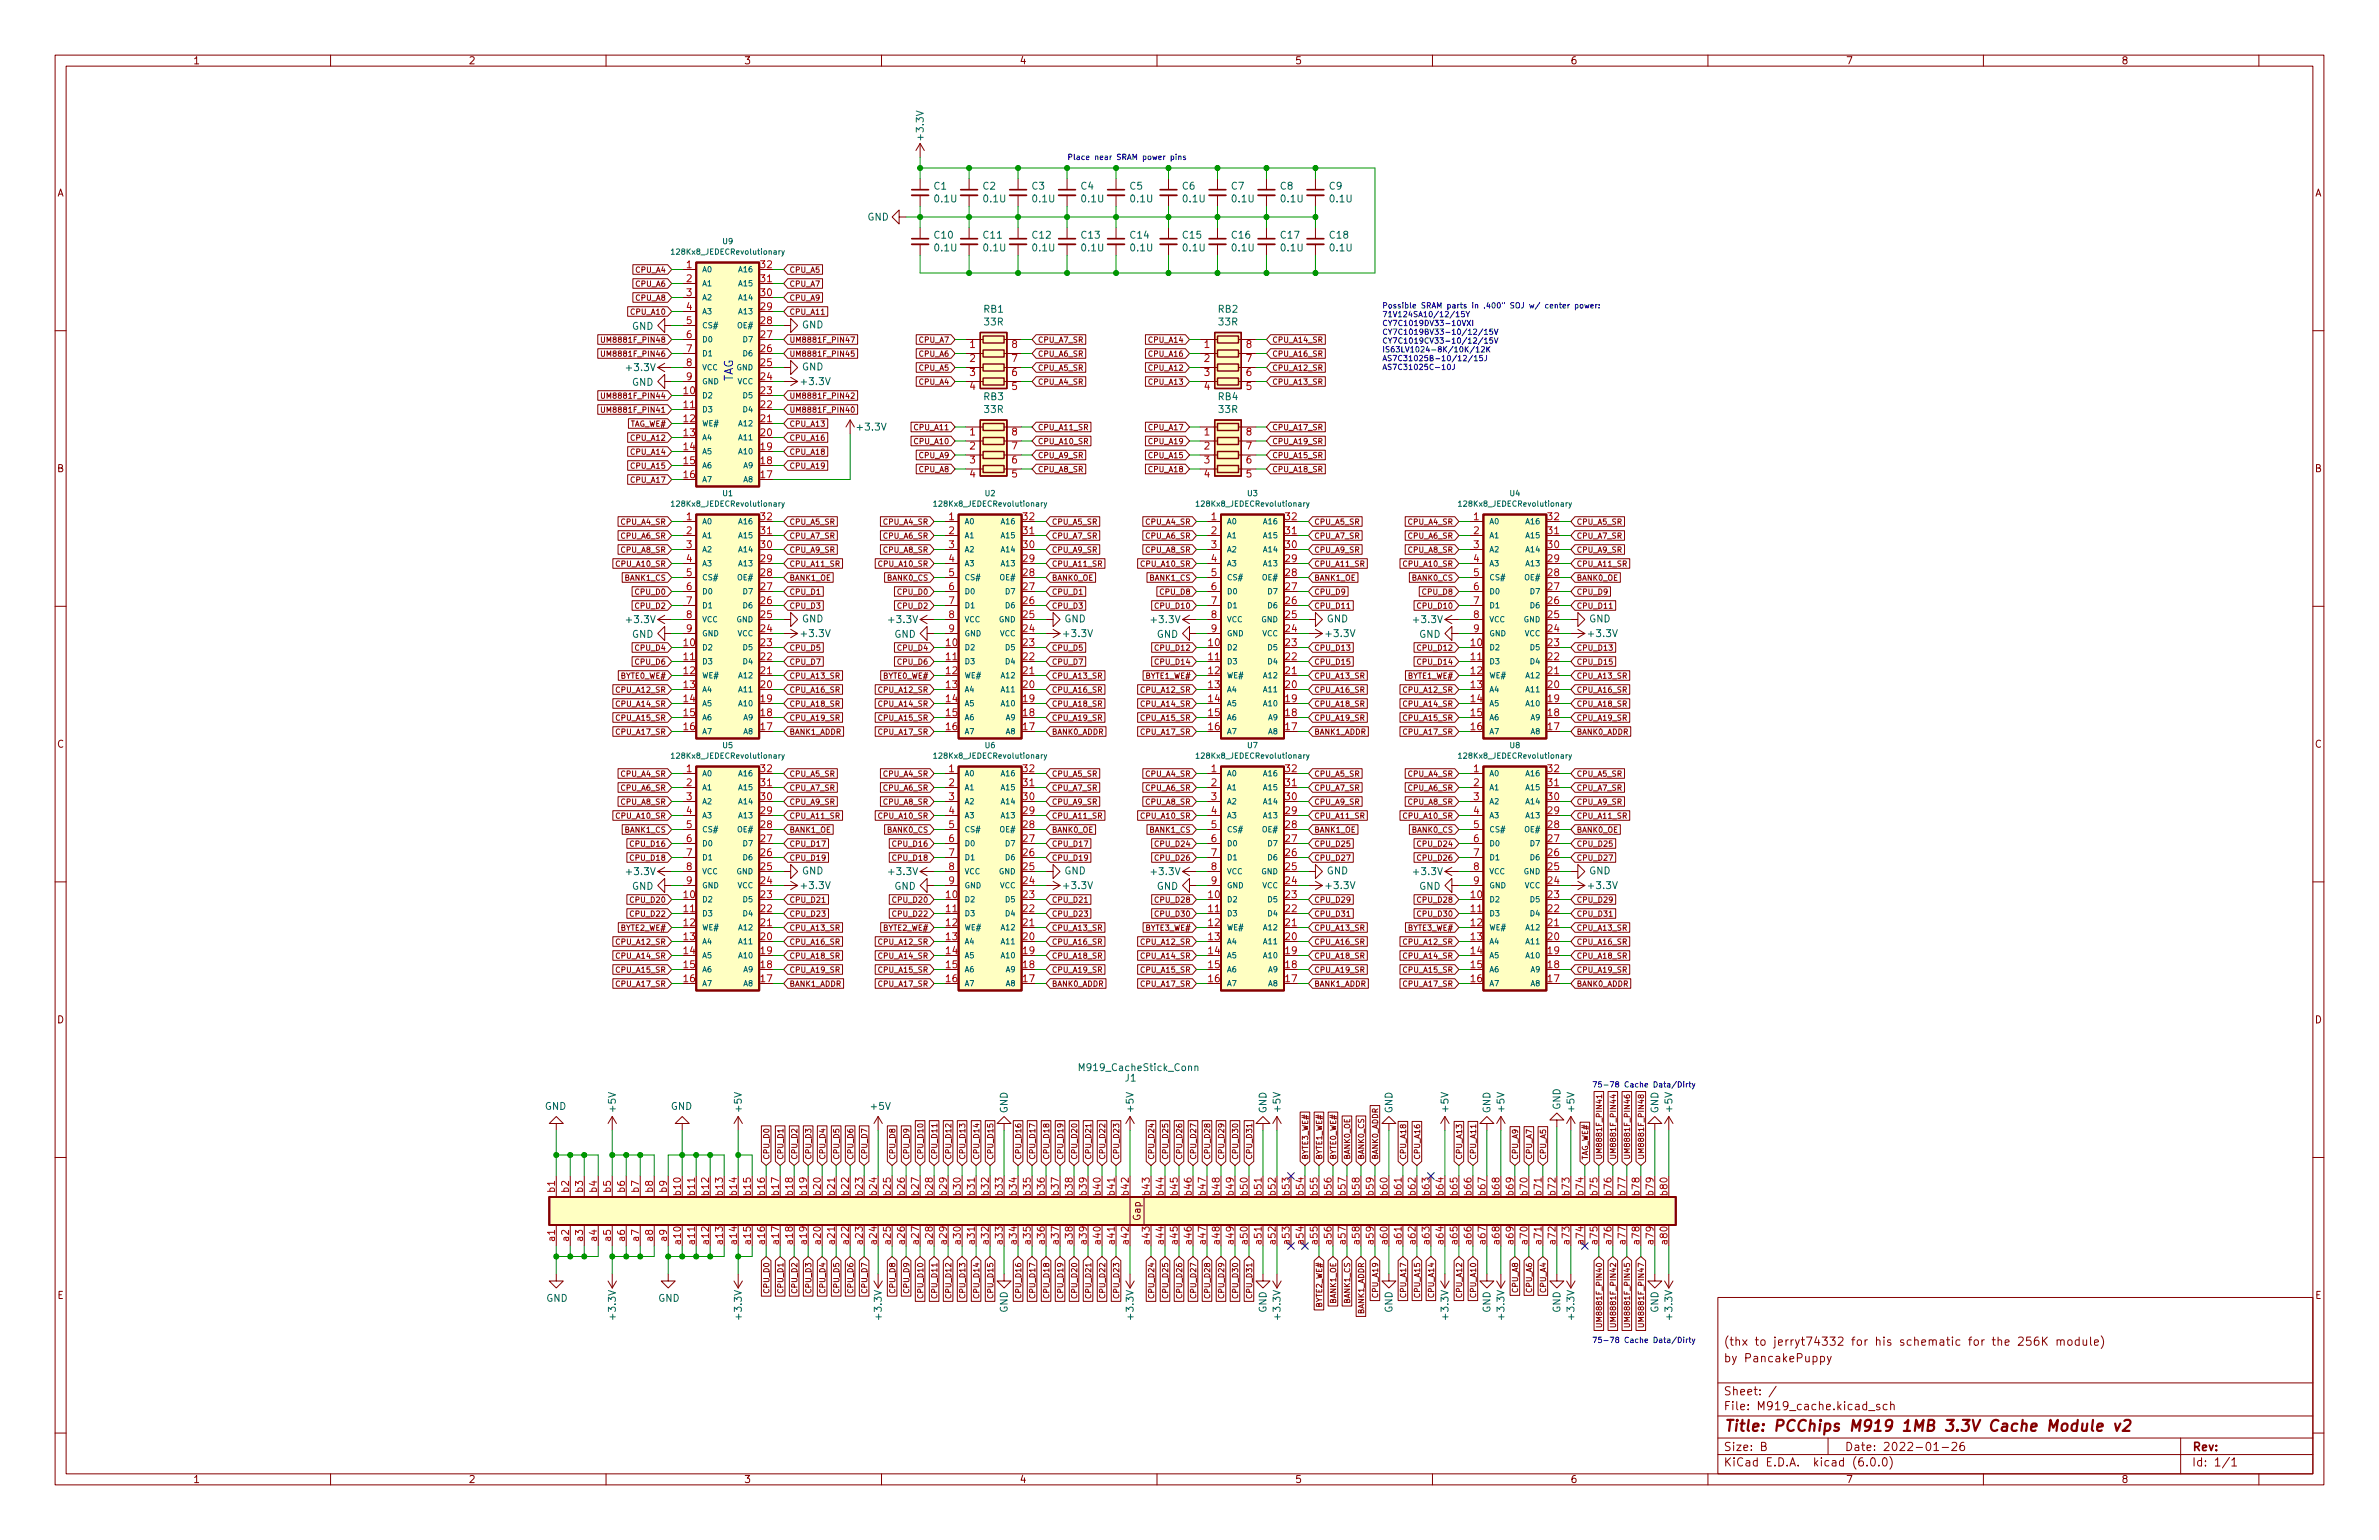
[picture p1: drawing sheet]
<svg xmlns="http://www.w3.org/2000/svg" width="432mm" height="279mm" viewBox="0 0 432 279" stroke-linecap="round" stroke-linejoin="round" font-family="sans-serif">
<defs><g id="words">
<text font-size="2.8" fill="#840000" x="312.8" y="259.7">Title: PCChips M919 1MB 3.3V Cache Module v2</text>
<text font-size="2.1" fill="#0000c2" x="133" y="69.2" transform="rotate(-90 133 69.2)">TAG</text>
<g font-size="2.1" fill="#840000">
<text x="312.8" y="244.1">(thx to jerryt74332 for his schematic for the 256K module)</text>
<text x="312.8" y="247.1">by PancakePuppy</text>
<text x="312.8" y="255.9">File: M919_cache.kicad_sch</text>
<text x="312.8" y="253.2">Sheet: /</text>
<text x="312.8" y="263.2">Size: B</text>
<text x="334.8" y="263.2">Date: 2022-01-26</text>
<text x="397.8" y="263.2">Rev:</text>
<text x="312.8" y="266">KiCad E.D.A. kicad (6.0.0)</text>
<text x="397.8" y="266">Id: 1/1</text>
</g>
<g font-size="1.8" fill="#840000">
<text x="35" y="11.7">1</text>
<text x="85" y="11.7">2</text>
<text x="135" y="11.7">3</text>
<text x="185" y="11.7">4</text>
<text x="235" y="11.7">5</text>
<text x="285" y="11.7">6</text>
<text x="335" y="11.7">7</text>
<text x="385" y="11.7">8</text>
<text x="10.3" y="35.6">A</text>
<text x="420.1" y="35.6">A</text>
<text x="10.3" y="85.7">B</text>
<text x="420.1" y="85.7">B</text>
<text x="10.3" y="135.6">C</text>
<text x="420.1" y="135.6">C</text>
<text x="10.3" y="185.7">D</text>
<text x="420.1" y="185.7">D</text>
<text x="207" y="221.4" transform="rotate(-90 207 221.4)">Gap</text>
<text x="10.4" y="235.7">E</text>
<text x="420.2" y="235.7">E</text>
<text x="35" y="269.1">1</text>
<text x="85" y="269.1">2</text>
<text x="135" y="269.1">3</text>
<text x="185" y="269.1">4</text>
<text x="235" y="269.1">5</text>
<text x="285" y="269.1">6</text>
<text x="335" y="269.1">7</text>
<text x="385" y="269.1">8</text>
</g>
<g font-size="1.8" fill="#006464">
<text x="167.6" y="25.2" transform="rotate(-90 167.6 25.2)">+3.3V</text>
<text x="169.5" y="34.4">C1</text>
<text x="178.4" y="34.4">C2</text>
<text x="187.3" y="34.4">C3</text>
<text x="196.2" y="34.4">C4</text>
<text x="205.1" y="34.4">C5</text>
<text x="214.6" y="34.4">C6</text>
<text x="223.5" y="34.4">C7</text>
<text x="232.4" y="34.4">C8</text>
<text x="241.3" y="34.4">C9</text>
<text x="157.4" y="40">GND</text>
<text x="169.7" y="36.7">0.1U</text>
<text x="178.6" y="36.7">0.1U</text>
<text x="187.5" y="36.7">0.1U</text>
<text x="196.4" y="36.7">0.1U</text>
<text x="205.3" y="36.7">0.1U</text>
<text x="214.8" y="36.7">0.1U</text>
<text x="223.7" y="36.7">0.1U</text>
<text x="232.6" y="36.7">0.1U</text>
<text x="241.5" y="36.7">0.1U</text>
<text x="169.6" y="43.3">C10</text>
<text x="169.7" y="45.6">0.1U</text>
<text x="178.5" y="43.3">C11</text>
<text x="178.6" y="45.6">0.1U</text>
<text x="187.4" y="43.3">C12</text>
<text x="187.5" y="45.6">0.1U</text>
<text x="196.3" y="43.3">C13</text>
<text x="196.4" y="45.6">0.1U</text>
<text x="205.2" y="43.3">C14</text>
<text x="205.3" y="45.6">0.1U</text>
<text x="214.7" y="43.3">C15</text>
<text x="214.8" y="45.6">0.1U</text>
<text x="223.6" y="43.3">C16</text>
<text x="223.7" y="45.6">0.1U</text>
<text x="232.5" y="43.3">C17</text>
<text x="232.6" y="45.6">0.1U</text>
<text x="241.4" y="43.3">C18</text>
<text x="241.5" y="45.6">0.1U</text>
<text x="114.7" y="59.8">GND</text>
<text x="145.5" y="59.6">GND</text>
<text x="178.6" y="56.7">RB1</text>
<text x="178.7" y="59">33R</text>
<text x="221.1" y="56.7">RB2</text>
<text x="221.3" y="59">33R</text>
<text x="113.9" y="67.3">+3.3V</text>
<text x="114.7" y="70">GND</text>
<text x="145.5" y="67.2">GND</text>
<text x="145.6" y="69.8">+3.3V</text>
<text x="178.6" y="72.6">RB3</text>
<text x="178.7" y="74.9">33R</text>
<text x="221.1" y="72.6">RB4</text>
<text x="221.3" y="74.9">33R</text>
<text x="155.8" y="78.1">+3.3V</text>
<text x="113.9" y="113">+3.3V</text>
<text x="145.5" y="112.9">GND</text>
<text x="161.5" y="113">+3.3V</text>
<text x="193.2" y="112.9">GND</text>
<text x="209.1" y="113">+3.3V</text>
<text x="240.8" y="112.9">GND</text>
<text x="256.7" y="113">+3.3V</text>
<text x="288.4" y="112.9">GND</text>
<text x="114.7" y="115.7">GND</text>
<text x="145.6" y="115.6">+3.3V</text>
<text x="162.3" y="115.7">GND</text>
<text x="193.2" y="115.6">+3.3V</text>
<text x="209.9" y="115.7">GND</text>
<text x="240.9" y="115.6">+3.3V</text>
<text x="257.6" y="115.7">GND</text>
<text x="288.5" y="115.6">+3.3V</text>
<text x="113.9" y="158.8">+3.3V</text>
<text x="114.7" y="161.4">GND</text>
<text x="145.5" y="158.6">GND</text>
<text x="145.6" y="161.3">+3.3V</text>
<text x="161.5" y="158.8">+3.3V</text>
<text x="162.3" y="161.4">GND</text>
<text x="193.2" y="158.6">GND</text>
<text x="193.2" y="161.3">+3.3V</text>
<text x="209.1" y="158.8">+3.3V</text>
<text x="209.9" y="161.4">GND</text>
<text x="240.8" y="158.6">GND</text>
<text x="240.9" y="161.3">+3.3V</text>
<text x="256.7" y="158.8">+3.3V</text>
<text x="257.6" y="161.4">GND</text>
<text x="288.4" y="158.6">GND</text>
<text x="288.5" y="161.3">+3.3V</text>
<text x="196.4" y="194.3">M919_CacheStick_Conn</text>
<text x="204.2" y="196.2">J1</text>
<text x="98.9" y="201.3">GND</text>
<text x="111.8" y="201.6" transform="rotate(-90 111.8 201.6)">+5V</text>
<text x="121.7" y="201.3">GND</text>
<text x="134.6" y="201.6" transform="rotate(-90 134.6 201.6)">+5V</text>
<text x="158.2" y="201.3">+5V</text>
<text x="182.9" y="202" transform="rotate(-90 182.9 202)">GND</text>
<text x="205.7" y="201.6" transform="rotate(-90 205.7 201.6)">+5V</text>
<text x="229.9" y="202" transform="rotate(-90 229.9 202)">GND</text>
<text x="232.4" y="201.6" transform="rotate(-90 232.4 201.6)">+5V</text>
<text x="252.7" y="202" transform="rotate(-90 252.7 202)">GND</text>
<text x="262.9" y="201.6" transform="rotate(-90 262.9 201.6)">+5V</text>
<text x="270.5" y="202" transform="rotate(-90 270.5 202)">GND</text>
<text x="273" y="201.6" transform="rotate(-90 273 201.6)">+5V</text>
<text x="283.2" y="201.4" transform="rotate(-90 283.2 201.4)">GND</text>
<text x="285.8" y="201.6" transform="rotate(-90 285.8 201.6)">+5V</text>
<text x="301" y="202" transform="rotate(-90 301 202)">GND</text>
<text x="303.5" y="201.6" transform="rotate(-90 303.5 201.6)">+5V</text>
<text x="99.1" y="236.2">GND</text>
<text x="111.8" y="239.2" transform="rotate(-90 111.8 239.2)">+3.3V</text>
<text x="119.4" y="236.2">GND</text>
<text x="134.6" y="239.2" transform="rotate(-90 134.6 239.2)">+3.3V</text>
<text x="160" y="239.2" transform="rotate(-90 160 239.2)">+3.3V</text>
<text x="182.9" y="238.2" transform="rotate(-90 182.9 238.2)">GND</text>
<text x="205.7" y="239.2" transform="rotate(-90 205.7 239.2)">+3.3V</text>
<text x="229.9" y="238.2" transform="rotate(-90 229.9 238.2)">GND</text>
<text x="232.4" y="239.2" transform="rotate(-90 232.4 239.2)">+3.3V</text>
<text x="252.7" y="238.2" transform="rotate(-90 252.7 238.2)">GND</text>
<text x="262.9" y="239.2" transform="rotate(-90 262.9 239.2)">+3.3V</text>
<text x="270.5" y="238.2" transform="rotate(-90 270.5 238.2)">GND</text>
<text x="273" y="239.2" transform="rotate(-90 273 239.2)">+3.3V</text>
<text x="283.2" y="238.2" transform="rotate(-90 283.2 238.2)">GND</text>
<text x="285.8" y="239.2" transform="rotate(-90 285.8 239.2)">+3.3V</text>
<text x="301" y="238.2" transform="rotate(-90 301 238.2)">GND</text>
<text x="303.5" y="239.2" transform="rotate(-90 303.5 239.2)">+3.3V</text>
</g>
<g font-size="1.8" fill="#a90000">
<text x="124.6" y="48.6">1</text>
<text x="124.6" y="51.2">2</text>
<text x="124.6" y="53.7">3</text>
<text x="138.1" y="53.7">30</text>
<text x="138.1" y="51.2">31</text>
<text x="138.1" y="48.6">32</text>
<text x="124.6" y="56.3">4</text>
<text x="124.6" y="58.8">5</text>
<text x="138.1" y="58.8">28</text>
<text x="138.1" y="56.3">29</text>
<text x="124.6" y="61.3">6</text>
<text x="124.6" y="63.9">7</text>
<text x="138.1" y="63.9">26</text>
<text x="138.1" y="61.3">27</text>
<text x="176" y="63.1">1</text>
<text x="176" y="65.7">2</text>
<text x="183.7" y="65.7">7</text>
<text x="183.7" y="63.1">8</text>
<text x="218.6" y="63.1">1</text>
<text x="218.6" y="65.7">2</text>
<text x="226.2" y="65.7">7</text>
<text x="226.2" y="63.1">8</text>
<text x="124.1" y="71.5">10</text>
<text x="124.6" y="66.4">8</text>
<text x="124.6" y="69">9</text>
<text x="138.1" y="71.5">23</text>
<text x="138.1" y="69">24</text>
<text x="138.1" y="66.4">25</text>
<text x="176" y="68.2">3</text>
<text x="176" y="70.7">4</text>
<text x="183.7" y="70.7">5</text>
<text x="183.7" y="68.2">6</text>
<text x="218.6" y="68.2">3</text>
<text x="218.6" y="70.7">4</text>
<text x="226.2" y="70.7">5</text>
<text x="226.2" y="68.2">6</text>
<text x="124.1" y="74">11</text>
<text x="124.1" y="76.6">12</text>
<text x="138.1" y="76.6">21</text>
<text x="138.1" y="74">22</text>
<text x="124.1" y="79.1">13</text>
<text x="124.1" y="81.7">14</text>
<text x="138.1" y="81.7">19</text>
<text x="138.1" y="79.1">20</text>
<text x="176" y="79">1</text>
<text x="176" y="81.5">2</text>
<text x="183.7" y="81.5">7</text>
<text x="183.7" y="79">8</text>
<text x="218.6" y="79">1</text>
<text x="218.6" y="81.5">2</text>
<text x="226.2" y="81.5">7</text>
<text x="226.2" y="79">8</text>
<text x="124.1" y="84.2">15</text>
<text x="124.1" y="86.7">16</text>
<text x="138.1" y="86.7">17</text>
<text x="138.1" y="84.2">18</text>
<text x="176" y="84.1">3</text>
<text x="176" y="86.6">4</text>
<text x="183.7" y="86.6">5</text>
<text x="183.7" y="84.1">6</text>
<text x="218.6" y="84.1">3</text>
<text x="218.6" y="86.6">4</text>
<text x="226.2" y="86.6">5</text>
<text x="226.2" y="84.1">6</text>
<text x="124.6" y="94.4">1</text>
<text x="138.1" y="94.4">32</text>
<text x="172.2" y="94.4">1</text>
<text x="185.7" y="94.4">32</text>
<text x="219.9" y="94.4">1</text>
<text x="233.3" y="94.4">32</text>
<text x="267.5" y="94.4">1</text>
<text x="281" y="94.4">32</text>
<text x="124.6" y="96.9">2</text>
<text x="124.6" y="99.4">3</text>
<text x="124.6" y="102">4</text>
<text x="138.1" y="102">29</text>
<text x="138.1" y="99.4">30</text>
<text x="138.1" y="96.9">31</text>
<text x="172.2" y="96.9">2</text>
<text x="172.2" y="99.4">3</text>
<text x="172.2" y="102">4</text>
<text x="185.7" y="102">29</text>
<text x="185.7" y="99.4">30</text>
<text x="185.7" y="96.9">31</text>
<text x="219.9" y="96.9">2</text>
<text x="219.9" y="99.4">3</text>
<text x="219.9" y="102">4</text>
<text x="233.3" y="102">29</text>
<text x="233.3" y="99.4">30</text>
<text x="233.3" y="96.9">31</text>
<text x="267.5" y="96.9">2</text>
<text x="267.5" y="99.4">3</text>
<text x="267.5" y="102">4</text>
<text x="281" y="102">29</text>
<text x="281" y="99.4">30</text>
<text x="281" y="96.9">31</text>
<text x="124.6" y="104.5">5</text>
<text x="124.6" y="107.1">6</text>
<text x="138.1" y="107.1">27</text>
<text x="138.1" y="104.5">28</text>
<text x="172.2" y="104.5">5</text>
<text x="172.2" y="107.1">6</text>
<text x="185.7" y="107.1">27</text>
<text x="185.7" y="104.5">28</text>
<text x="219.9" y="104.5">5</text>
<text x="219.9" y="107.1">6</text>
<text x="233.3" y="107.1">27</text>
<text x="233.3" y="104.5">28</text>
<text x="267.5" y="104.5">5</text>
<text x="267.5" y="107.1">6</text>
<text x="281" y="107.1">27</text>
<text x="281" y="104.5">28</text>
<text x="124.6" y="109.6">7</text>
<text x="124.6" y="112.1">8</text>
<text x="138.1" y="112.1">25</text>
<text x="138.1" y="109.6">26</text>
<text x="172.2" y="109.6">7</text>
<text x="172.2" y="112.1">8</text>
<text x="185.7" y="112.1">25</text>
<text x="185.7" y="109.6">26</text>
<text x="219.9" y="109.6">7</text>
<text x="219.9" y="112.1">8</text>
<text x="233.3" y="112.1">25</text>
<text x="233.3" y="109.6">26</text>
<text x="267.5" y="109.6">7</text>
<text x="267.5" y="112.1">8</text>
<text x="281" y="112.1">25</text>
<text x="281" y="109.6">26</text>
<text x="124.1" y="117.2">10</text>
<text x="124.1" y="119.8">11</text>
<text x="124.6" y="114.7">9</text>
<text x="138.1" y="119.8">22</text>
<text x="138.1" y="117.2">23</text>
<text x="138.1" y="114.7">24</text>
<text x="171.7" y="117.2">10</text>
<text x="171.7" y="119.8">11</text>
<text x="172.2" y="114.7">9</text>
<text x="185.7" y="119.8">22</text>
<text x="185.7" y="117.2">23</text>
<text x="185.7" y="114.7">24</text>
<text x="219.4" y="117.2">10</text>
<text x="219.4" y="119.8">11</text>
<text x="219.9" y="114.7">9</text>
<text x="233.3" y="119.8">22</text>
<text x="233.3" y="117.2">23</text>
<text x="233.3" y="114.7">24</text>
<text x="267" y="117.2">10</text>
<text x="267" y="119.8">11</text>
<text x="267.5" y="114.7">9</text>
<text x="281" y="119.8">22</text>
<text x="281" y="117.2">23</text>
<text x="281" y="114.7">24</text>
<text x="124.1" y="122.3">12</text>
<text x="124.1" y="124.8">13</text>
<text x="138.1" y="124.8">20</text>
<text x="138.1" y="122.3">21</text>
<text x="171.7" y="122.3">12</text>
<text x="171.7" y="124.8">13</text>
<text x="185.7" y="124.8">20</text>
<text x="185.7" y="122.3">21</text>
<text x="219.4" y="122.3">12</text>
<text x="219.4" y="124.8">13</text>
<text x="233.3" y="124.8">20</text>
<text x="233.3" y="122.3">21</text>
<text x="267" y="122.3">12</text>
<text x="267" y="124.8">13</text>
<text x="281" y="124.8">20</text>
<text x="281" y="122.3">21</text>
<text x="124.1" y="127.4">14</text>
<text x="124.1" y="129.9">15</text>
<text x="138.1" y="129.9">18</text>
<text x="138.1" y="127.4">19</text>
<text x="171.7" y="127.4">14</text>
<text x="171.7" y="129.9">15</text>
<text x="185.7" y="129.9">18</text>
<text x="185.7" y="127.4">19</text>
<text x="219.4" y="127.4">14</text>
<text x="219.4" y="129.9">15</text>
<text x="233.3" y="129.9">18</text>
<text x="233.3" y="127.4">19</text>
<text x="267" y="127.4">14</text>
<text x="267" y="129.9">15</text>
<text x="281" y="129.9">18</text>
<text x="281" y="127.4">19</text>
<text x="124.1" y="132.5">16</text>
<text x="138.1" y="132.5">17</text>
<text x="171.7" y="132.5">16</text>
<text x="185.7" y="132.5">17</text>
<text x="219.4" y="132.5">16</text>
<text x="233.3" y="132.5">17</text>
<text x="267" y="132.5">16</text>
<text x="281" y="132.5">17</text>
<text x="124.6" y="140.1">1</text>
<text x="124.6" y="142.6">2</text>
<text x="138.1" y="142.6">31</text>
<text x="138.1" y="140.1">32</text>
<text x="172.2" y="140.1">1</text>
<text x="172.2" y="142.6">2</text>
<text x="185.7" y="142.6">31</text>
<text x="185.7" y="140.1">32</text>
<text x="219.9" y="140.1">1</text>
<text x="219.9" y="142.6">2</text>
<text x="233.3" y="142.6">31</text>
<text x="233.3" y="140.1">32</text>
<text x="267.5" y="140.1">1</text>
<text x="267.5" y="142.6">2</text>
<text x="281" y="142.6">31</text>
<text x="281" y="140.1">32</text>
<text x="124.6" y="145.2">3</text>
<text x="124.6" y="147.7">4</text>
<text x="138.1" y="147.7">29</text>
<text x="138.1" y="145.2">30</text>
<text x="172.2" y="145.2">3</text>
<text x="172.2" y="147.7">4</text>
<text x="185.7" y="147.7">29</text>
<text x="185.7" y="145.2">30</text>
<text x="219.9" y="145.2">3</text>
<text x="219.9" y="147.7">4</text>
<text x="233.3" y="147.7">29</text>
<text x="233.3" y="145.2">30</text>
<text x="267.5" y="145.2">3</text>
<text x="267.5" y="147.7">4</text>
<text x="281" y="147.7">29</text>
<text x="281" y="145.2">30</text>
<text x="124.6" y="150.2">5</text>
<text x="124.6" y="152.8">6</text>
<text x="124.6" y="155.3">7</text>
<text x="138.1" y="155.3">26</text>
<text x="138.1" y="152.8">27</text>
<text x="138.1" y="150.2">28</text>
<text x="172.2" y="150.2">5</text>
<text x="172.2" y="152.8">6</text>
<text x="172.2" y="155.3">7</text>
<text x="185.7" y="155.3">26</text>
<text x="185.7" y="152.8">27</text>
<text x="185.7" y="150.2">28</text>
<text x="219.9" y="150.2">5</text>
<text x="219.9" y="152.8">6</text>
<text x="219.9" y="155.3">7</text>
<text x="233.3" y="155.3">26</text>
<text x="233.3" y="152.8">27</text>
<text x="233.3" y="150.2">28</text>
<text x="267.5" y="150.2">5</text>
<text x="267.5" y="152.8">6</text>
<text x="267.5" y="155.3">7</text>
<text x="281" y="155.3">26</text>
<text x="281" y="152.8">27</text>
<text x="281" y="150.2">28</text>
<text x="124.6" y="157.9">8</text>
<text x="124.6" y="160.4">9</text>
<text x="138.1" y="160.4">24</text>
<text x="138.1" y="157.9">25</text>
<text x="172.2" y="157.9">8</text>
<text x="172.2" y="160.4">9</text>
<text x="185.7" y="160.4">24</text>
<text x="185.7" y="157.9">25</text>
<text x="219.9" y="157.9">8</text>
<text x="219.9" y="160.4">9</text>
<text x="233.3" y="160.4">24</text>
<text x="233.3" y="157.9">25</text>
<text x="267.5" y="157.9">8</text>
<text x="267.5" y="160.4">9</text>
<text x="281" y="160.4">24</text>
<text x="281" y="157.9">25</text>
<text x="124.1" y="162.9">10</text>
<text x="124.1" y="165.5">11</text>
<text x="138.1" y="165.5">22</text>
<text x="138.1" y="162.9">23</text>
<text x="171.7" y="162.9">10</text>
<text x="171.7" y="165.5">11</text>
<text x="185.7" y="165.5">22</text>
<text x="185.7" y="162.9">23</text>
<text x="219.4" y="162.9">10</text>
<text x="219.4" y="165.5">11</text>
<text x="233.3" y="165.5">22</text>
<text x="233.3" y="162.9">23</text>
<text x="267" y="162.9">10</text>
<text x="267" y="165.5">11</text>
<text x="281" y="165.5">22</text>
<text x="281" y="162.9">23</text>
<text x="124.1" y="168">12</text>
<text x="124.1" y="170.6">13</text>
<text x="124.1" y="173.1">14</text>
<text x="138.1" y="173.1">19</text>
<text x="138.1" y="170.6">20</text>
<text x="138.1" y="168">21</text>
<text x="171.7" y="168">12</text>
<text x="171.7" y="170.6">13</text>
<text x="171.7" y="173.1">14</text>
<text x="185.7" y="173.1">19</text>
<text x="185.7" y="170.6">20</text>
<text x="185.7" y="168">21</text>
<text x="219.4" y="168">12</text>
<text x="219.4" y="170.6">13</text>
<text x="219.4" y="173.1">14</text>
<text x="233.3" y="173.1">19</text>
<text x="233.3" y="170.6">20</text>
<text x="233.3" y="168">21</text>
<text x="267" y="168">12</text>
<text x="267" y="170.6">13</text>
<text x="267" y="173.1">14</text>
<text x="281" y="173.1">19</text>
<text x="281" y="170.6">20</text>
<text x="281" y="168">21</text>
<text x="124.1" y="175.6">15</text>
<text x="124.1" y="178.2">16</text>
<text x="138.1" y="178.2">17</text>
<text x="138.1" y="175.6">18</text>
<text x="171.7" y="175.6">15</text>
<text x="171.7" y="178.2">16</text>
<text x="185.7" y="178.2">17</text>
<text x="185.7" y="175.6">18</text>
<text x="219.4" y="175.6">15</text>
<text x="219.4" y="178.2">16</text>
<text x="233.3" y="178.2">17</text>
<text x="233.3" y="175.6">18</text>
<text x="267" y="175.6">15</text>
<text x="267" y="178.2">16</text>
<text x="281" y="178.2">17</text>
<text x="281" y="175.6">18</text>
<text x="100.7" y="216.3" transform="rotate(-90 100.7 216.3)">b1</text>
<text x="103.3" y="216.3" transform="rotate(-90 103.3 216.3)">b2</text>
<text x="105.8" y="216.3" transform="rotate(-90 105.8 216.3)">b3</text>
<text x="108.3" y="216.3" transform="rotate(-90 108.3 216.3)">b4</text>
<text x="110.9" y="216.3" transform="rotate(-90 110.9 216.3)">b5</text>
<text x="113.4" y="216.3" transform="rotate(-90 113.4 216.3)">b6</text>
<text x="116" y="216.3" transform="rotate(-90 116 216.3)">b7</text>
<text x="118.5" y="216.3" transform="rotate(-90 118.5 216.3)">b8</text>
<text x="121" y="216.3" transform="rotate(-90 121 216.3)">b9</text>
<text x="123.6" y="216.8" transform="rotate(-90 123.6 216.8)">b10</text>
<text x="126.1" y="216.8" transform="rotate(-90 126.1 216.8)">b11</text>
<text x="128.7" y="216.8" transform="rotate(-90 128.7 216.8)">b12</text>
<text x="131.2" y="216.8" transform="rotate(-90 131.2 216.8)">b13</text>
<text x="133.7" y="216.8" transform="rotate(-90 133.7 216.8)">b14</text>
<text x="136.3" y="216.8" transform="rotate(-90 136.3 216.8)">b15</text>
<text x="138.8" y="216.8" transform="rotate(-90 138.8 216.8)">b16</text>
<text x="141.4" y="216.8" transform="rotate(-90 141.4 216.8)">b17</text>
<text x="143.9" y="216.8" transform="rotate(-90 143.9 216.8)">b18</text>
<text x="146.4" y="216.8" transform="rotate(-90 146.4 216.8)">b19</text>
<text x="149" y="216.8" transform="rotate(-90 149 216.8)">b20</text>
<text x="151.5" y="216.8" transform="rotate(-90 151.5 216.8)">b21</text>
<text x="154.1" y="216.8" transform="rotate(-90 154.1 216.8)">b22</text>
<text x="156.6" y="216.8" transform="rotate(-90 156.6 216.8)">b23</text>
<text x="159.1" y="216.8" transform="rotate(-90 159.1 216.8)">b24</text>
<text x="161.7" y="216.8" transform="rotate(-90 161.7 216.8)">b25</text>
<text x="164.2" y="216.8" transform="rotate(-90 164.2 216.8)">b26</text>
<text x="166.8" y="216.8" transform="rotate(-90 166.8 216.8)">b27</text>
<text x="169.3" y="216.8" transform="rotate(-90 169.3 216.8)">b28</text>
<text x="171.8" y="216.8" transform="rotate(-90 171.8 216.8)">b29</text>
<text x="174.4" y="216.8" transform="rotate(-90 174.4 216.8)">b30</text>
<text x="176.9" y="216.8" transform="rotate(-90 176.9 216.8)">b31</text>
<text x="179.5" y="216.8" transform="rotate(-90 179.5 216.8)">b32</text>
<text x="182" y="216.8" transform="rotate(-90 182 216.8)">b33</text>
<text x="184.5" y="216.8" transform="rotate(-90 184.5 216.8)">b34</text>
<text x="187.1" y="216.8" transform="rotate(-90 187.1 216.8)">b35</text>
<text x="189.6" y="216.8" transform="rotate(-90 189.6 216.8)">b36</text>
<text x="192.2" y="216.8" transform="rotate(-90 192.2 216.8)">b37</text>
<text x="194.7" y="216.8" transform="rotate(-90 194.7 216.8)">b38</text>
<text x="197.2" y="216.8" transform="rotate(-90 197.2 216.8)">b39</text>
<text x="199.8" y="216.8" transform="rotate(-90 199.8 216.8)">b40</text>
<text x="202.3" y="216.8" transform="rotate(-90 202.3 216.8)">b41</text>
<text x="204.9" y="216.8" transform="rotate(-90 204.9 216.8)">b42</text>
<text x="208.7" y="216.8" transform="rotate(-90 208.7 216.8)">b43</text>
<text x="211.2" y="216.8" transform="rotate(-90 211.2 216.8)">b44</text>
<text x="213.7" y="216.8" transform="rotate(-90 213.7 216.8)">b45</text>
<text x="216.3" y="216.8" transform="rotate(-90 216.3 216.8)">b46</text>
<text x="218.8" y="216.8" transform="rotate(-90 218.8 216.8)">b47</text>
<text x="221.4" y="216.8" transform="rotate(-90 221.4 216.8)">b48</text>
<text x="223.9" y="216.8" transform="rotate(-90 223.9 216.8)">b49</text>
<text x="226.4" y="216.8" transform="rotate(-90 226.4 216.8)">b50</text>
<text x="229" y="216.8" transform="rotate(-90 229 216.8)">b51</text>
<text x="231.5" y="216.8" transform="rotate(-90 231.5 216.8)">b52</text>
<text x="234.1" y="216.8" transform="rotate(-90 234.1 216.8)">b53</text>
<text x="236.6" y="216.8" transform="rotate(-90 236.6 216.8)">b54</text>
<text x="239.1" y="216.8" transform="rotate(-90 239.1 216.8)">b55</text>
<text x="241.7" y="216.8" transform="rotate(-90 241.7 216.8)">b56</text>
<text x="244.2" y="216.8" transform="rotate(-90 244.2 216.8)">b57</text>
<text x="246.8" y="216.8" transform="rotate(-90 246.8 216.8)">b58</text>
<text x="249.3" y="216.8" transform="rotate(-90 249.3 216.8)">b59</text>
<text x="251.8" y="216.8" transform="rotate(-90 251.8 216.8)">b60</text>
<text x="254.4" y="216.8" transform="rotate(-90 254.4 216.8)">b61</text>
<text x="256.9" y="216.8" transform="rotate(-90 256.9 216.8)">b62</text>
<text x="259.5" y="216.8" transform="rotate(-90 259.5 216.8)">b63</text>
<text x="262" y="216.8" transform="rotate(-90 262 216.8)">b64</text>
<text x="264.5" y="216.8" transform="rotate(-90 264.5 216.8)">b65</text>
<text x="267.1" y="216.8" transform="rotate(-90 267.1 216.8)">b66</text>
<text x="269.6" y="216.8" transform="rotate(-90 269.6 216.8)">b67</text>
<text x="272.2" y="216.8" transform="rotate(-90 272.2 216.8)">b68</text>
<text x="274.7" y="216.8" transform="rotate(-90 274.7 216.8)">b69</text>
<text x="277.2" y="216.8" transform="rotate(-90 277.2 216.8)">b70</text>
<text x="279.8" y="216.8" transform="rotate(-90 279.8 216.8)">b71</text>
<text x="282.3" y="216.8" transform="rotate(-90 282.3 216.8)">b72</text>
<text x="284.9" y="216.8" transform="rotate(-90 284.9 216.8)">b73</text>
<text x="287.4" y="216.8" transform="rotate(-90 287.4 216.8)">b74</text>
<text x="289.9" y="216.8" transform="rotate(-90 289.9 216.8)">b75</text>
<text x="292.5" y="216.8" transform="rotate(-90 292.5 216.8)">b76</text>
<text x="295" y="216.8" transform="rotate(-90 295 216.8)">b77</text>
<text x="297.6" y="216.8" transform="rotate(-90 297.6 216.8)">b78</text>
<text x="300.1" y="216.8" transform="rotate(-90 300.1 216.8)">b79</text>
<text x="302.6" y="216.8" transform="rotate(-90 302.6 216.8)">b80</text>
<text x="100.7" y="225.1" transform="rotate(-90 100.7 225.1)">a1</text>
<text x="103.3" y="225.1" transform="rotate(-90 103.3 225.1)">a2</text>
<text x="105.8" y="225.1" transform="rotate(-90 105.8 225.1)">a3</text>
<text x="108.3" y="225.1" transform="rotate(-90 108.3 225.1)">a4</text>
<text x="110.9" y="225.1" transform="rotate(-90 110.9 225.1)">a5</text>
<text x="113.4" y="225.1" transform="rotate(-90 113.4 225.1)">a6</text>
<text x="116" y="225.1" transform="rotate(-90 116 225.1)">a7</text>
<text x="118.5" y="225.1" transform="rotate(-90 118.5 225.1)">a8</text>
<text x="121" y="225.1" transform="rotate(-90 121 225.1)">a9</text>
<text x="123.6" y="225.6" transform="rotate(-90 123.6 225.6)">a10</text>
<text x="126.1" y="225.6" transform="rotate(-90 126.1 225.6)">a11</text>
<text x="128.7" y="225.6" transform="rotate(-90 128.7 225.6)">a12</text>
<text x="131.2" y="225.6" transform="rotate(-90 131.2 225.6)">a13</text>
<text x="133.7" y="225.6" transform="rotate(-90 133.7 225.6)">a14</text>
<text x="136.3" y="225.6" transform="rotate(-90 136.3 225.6)">a15</text>
<text x="138.8" y="225.6" transform="rotate(-90 138.8 225.6)">a16</text>
<text x="141.4" y="225.6" transform="rotate(-90 141.4 225.6)">a17</text>
<text x="143.9" y="225.6" transform="rotate(-90 143.9 225.6)">a18</text>
<text x="146.4" y="225.6" transform="rotate(-90 146.4 225.6)">a19</text>
<text x="149" y="225.6" transform="rotate(-90 149 225.6)">a20</text>
<text x="151.5" y="225.6" transform="rotate(-90 151.5 225.6)">a21</text>
<text x="154.1" y="225.6" transform="rotate(-90 154.1 225.6)">a22</text>
<text x="156.6" y="225.6" transform="rotate(-90 156.6 225.6)">a23</text>
<text x="159.1" y="225.6" transform="rotate(-90 159.1 225.6)">a24</text>
<text x="161.7" y="225.6" transform="rotate(-90 161.7 225.6)">a25</text>
<text x="164.2" y="225.6" transform="rotate(-90 164.2 225.6)">a26</text>
<text x="166.8" y="225.6" transform="rotate(-90 166.8 225.6)">a27</text>
<text x="169.3" y="225.6" transform="rotate(-90 169.3 225.6)">a28</text>
<text x="171.8" y="225.6" transform="rotate(-90 171.8 225.6)">a29</text>
<text x="174.4" y="225.6" transform="rotate(-90 174.4 225.6)">a30</text>
<text x="176.9" y="225.6" transform="rotate(-90 176.9 225.6)">a31</text>
<text x="179.5" y="225.6" transform="rotate(-90 179.5 225.6)">a32</text>
<text x="182" y="225.6" transform="rotate(-90 182 225.6)">a33</text>
<text x="184.5" y="225.6" transform="rotate(-90 184.5 225.6)">a34</text>
<text x="187.1" y="225.6" transform="rotate(-90 187.1 225.6)">a35</text>
<text x="189.6" y="225.6" transform="rotate(-90 189.6 225.6)">a36</text>
<text x="192.2" y="225.6" transform="rotate(-90 192.2 225.6)">a37</text>
<text x="194.7" y="225.6" transform="rotate(-90 194.7 225.6)">a38</text>
<text x="197.2" y="225.6" transform="rotate(-90 197.2 225.6)">a39</text>
<text x="199.8" y="225.6" transform="rotate(-90 199.8 225.6)">a40</text>
<text x="202.3" y="225.6" transform="rotate(-90 202.3 225.6)">a41</text>
<text x="204.9" y="225.6" transform="rotate(-90 204.9 225.6)">a42</text>
<text x="208.7" y="225.6" transform="rotate(-90 208.7 225.6)">a43</text>
<text x="211.2" y="225.6" transform="rotate(-90 211.2 225.6)">a44</text>
<text x="213.7" y="225.6" transform="rotate(-90 213.7 225.6)">a45</text>
<text x="216.3" y="225.6" transform="rotate(-90 216.3 225.6)">a46</text>
<text x="218.8" y="225.6" transform="rotate(-90 218.8 225.6)">a47</text>
<text x="221.4" y="225.6" transform="rotate(-90 221.4 225.6)">a48</text>
<text x="223.9" y="225.6" transform="rotate(-90 223.9 225.6)">a49</text>
<text x="226.4" y="225.6" transform="rotate(-90 226.4 225.6)">a50</text>
<text x="229" y="225.6" transform="rotate(-90 229 225.6)">a51</text>
<text x="231.5" y="225.6" transform="rotate(-90 231.5 225.6)">a52</text>
<text x="234.1" y="225.6" transform="rotate(-90 234.1 225.6)">a53</text>
<text x="236.6" y="225.6" transform="rotate(-90 236.6 225.6)">a54</text>
<text x="239.1" y="225.6" transform="rotate(-90 239.1 225.6)">a55</text>
<text x="241.7" y="225.6" transform="rotate(-90 241.7 225.6)">a56</text>
<text x="244.2" y="225.6" transform="rotate(-90 244.2 225.6)">a57</text>
<text x="246.8" y="225.6" transform="rotate(-90 246.8 225.6)">a58</text>
<text x="249.3" y="225.6" transform="rotate(-90 249.3 225.6)">a59</text>
<text x="251.8" y="225.6" transform="rotate(-90 251.8 225.6)">a60</text>
<text x="254.4" y="225.6" transform="rotate(-90 254.4 225.6)">a61</text>
<text x="256.9" y="225.6" transform="rotate(-90 256.9 225.6)">a62</text>
<text x="259.5" y="225.6" transform="rotate(-90 259.5 225.6)">a63</text>
<text x="262" y="225.6" transform="rotate(-90 262 225.6)">a64</text>
<text x="264.5" y="225.6" transform="rotate(-90 264.5 225.6)">a65</text>
<text x="267.1" y="225.6" transform="rotate(-90 267.1 225.6)">a66</text>
<text x="269.6" y="225.6" transform="rotate(-90 269.6 225.6)">a67</text>
<text x="272.2" y="225.6" transform="rotate(-90 272.2 225.6)">a68</text>
<text x="274.7" y="225.6" transform="rotate(-90 274.7 225.6)">a69</text>
<text x="277.2" y="225.6" transform="rotate(-90 277.2 225.6)">a70</text>
<text x="279.8" y="225.6" transform="rotate(-90 279.8 225.6)">a71</text>
<text x="282.3" y="225.6" transform="rotate(-90 282.3 225.6)">a72</text>
<text x="284.9" y="225.6" transform="rotate(-90 284.9 225.6)">a73</text>
<text x="287.4" y="225.6" transform="rotate(-90 287.4 225.6)">a74</text>
<text x="289.9" y="225.6" transform="rotate(-90 289.9 225.6)">a75</text>
<text x="292.5" y="225.6" transform="rotate(-90 292.5 225.6)">a76</text>
<text x="295" y="225.6" transform="rotate(-90 295 225.6)">a77</text>
<text x="297.6" y="225.6" transform="rotate(-90 297.6 225.6)">a78</text>
<text x="300.1" y="225.6" transform="rotate(-90 300.1 225.6)">a79</text>
<text x="302.6" y="225.6" transform="rotate(-90 302.6 225.6)">a80</text>
</g>
<g font-size="1.4" fill="#0000c2">
<text x="193.7" y="29">Place near SRAM power pins</text>
<text x="250.8" y="55.9">Possible SRAM parts in .400&quot; SOJ w/ center power:</text>
<text x="250.8" y="57.5">71V124SA10/12/15Y</text>
<text x="250.8" y="59.1">CY7C1019DV33-10VXI</text>
<text x="250.8" y="60.7">CY7C1019BV33-10/12/15V</text>
<text x="250.8" y="62.3">CY7C1019CV33-10/12/15V</text>
<text x="250.8" y="63.9">IS63LV1024-8K/10K/12K</text>
<text x="250.8" y="65.5">AS7C31025B-10/12/15J</text>
<text x="250.8" y="67.1">AS7C31025C-10J</text>
<text x="288.9" y="197.3">75-78 Cache Data/Dirty</text>
<text x="288.9" y="243.6">75-78 Cache Data/Dirty</text>
</g>
<g font-size="1.4" fill="#006464">
<text x="122.4" y="46.2">128Kx8_JEDECRevolutionary</text>
<text x="131.2" y="44.3">U9</text>
<text x="127.4" y="49.4">A0</text>
<text x="127.4" y="51.9">A1</text>
<text x="134.2" y="51.9">A15</text>
<text x="134.2" y="49.4">A16</text>
<text x="127.4" y="54.5">A2</text>
<text x="127.4" y="57">A3</text>
<text x="127.4" y="59.6">CS#</text>
<text x="134" y="59.6">OE#</text>
<text x="134.2" y="57">A13</text>
<text x="134.2" y="54.5">A14</text>
<text x="127.4" y="62.1">D0</text>
<text x="127.4" y="64.6">D1</text>
<text x="135" y="64.6">D6</text>
<text x="135" y="62.1">D7</text>
<text x="127.4" y="67.2">VCC</text>
<text x="127.4" y="69.7">GND</text>
<text x="133.7" y="67.2">GND</text>
<text x="133.9" y="69.7">VCC</text>
<text x="127.4" y="72.3">D2</text>
<text x="127.4" y="74.8">D3</text>
<text x="127.4" y="77.3">WE#</text>
<text x="134.2" y="77.3">A12</text>
<text x="135" y="74.8">D4</text>
<text x="135" y="72.3">D5</text>
<text x="127.4" y="79.9">A4</text>
<text x="127.4" y="82.4">A5</text>
<text x="134.2" y="82.4">A10</text>
<text x="134.2" y="79.9">A11</text>
<text x="127.4" y="85">A6</text>
<text x="127.4" y="87.5">A7</text>
<text x="135" y="87.5">A8</text>
<text x="135" y="85">A9</text>
<text x="122.4" y="91.9">128Kx8_JEDECRevolutionary</text>
<text x="127.4" y="95.1">A0</text>
<text x="131.2" y="90">U1</text>
<text x="134.2" y="95.1">A16</text>
<text x="170" y="91.9">128Kx8_JEDECRevolutionary</text>
<text x="175" y="95.1">A0</text>
<text x="178.8" y="90">U2</text>
<text x="181.9" y="95.1">A16</text>
<text x="217.6" y="91.9">128Kx8_JEDECRevolutionary</text>
<text x="222.6" y="95.1">A0</text>
<text x="226.4" y="90">U3</text>
<text x="229.5" y="95.1">A16</text>
<text x="265.3" y="91.9">128Kx8_JEDECRevolutionary</text>
<text x="270.3" y="95.1">A0</text>
<text x="274.1" y="90">U4</text>
<text x="277.1" y="95.1">A16</text>
<text x="127.4" y="97.7">A1</text>
<text x="127.4" y="100.2">A2</text>
<text x="134.2" y="100.2">A14</text>
<text x="134.2" y="97.7">A15</text>
<text x="175" y="97.7">A1</text>
<text x="175" y="100.2">A2</text>
<text x="181.9" y="100.2">A14</text>
<text x="181.9" y="97.7">A15</text>
<text x="222.6" y="97.7">A1</text>
<text x="222.6" y="100.2">A2</text>
<text x="229.5" y="100.2">A14</text>
<text x="229.5" y="97.7">A15</text>
<text x="270.3" y="97.7">A1</text>
<text x="270.3" y="100.2">A2</text>
<text x="277.1" y="100.2">A14</text>
<text x="277.1" y="97.7">A15</text>
<text x="127.4" y="102.7">A3</text>
<text x="127.4" y="105.3">CS#</text>
<text x="127.4" y="107.8">D0</text>
<text x="134" y="105.3">OE#</text>
<text x="134.2" y="102.7">A13</text>
<text x="135" y="107.8">D7</text>
<text x="175" y="102.7">A3</text>
<text x="175" y="105.3">CS#</text>
<text x="175" y="107.8">D0</text>
<text x="181.6" y="105.3">OE#</text>
<text x="181.9" y="102.7">A13</text>
<text x="182.6" y="107.8">D7</text>
<text x="222.6" y="102.7">A3</text>
<text x="222.6" y="105.3">CS#</text>
<text x="222.6" y="107.8">D0</text>
<text x="229.3" y="105.3">OE#</text>
<text x="229.5" y="102.7">A13</text>
<text x="230.3" y="107.8">D7</text>
<text x="270.3" y="102.7">A3</text>
<text x="270.3" y="105.3">CS#</text>
<text x="270.3" y="107.8">D0</text>
<text x="276.9" y="105.3">OE#</text>
<text x="277.1" y="102.7">A13</text>
<text x="277.9" y="107.8">D7</text>
<text x="127.4" y="110.4">D1</text>
<text x="127.4" y="112.9">VCC</text>
<text x="133.7" y="112.9">GND</text>
<text x="135" y="110.4">D6</text>
<text x="175" y="110.4">D1</text>
<text x="175" y="112.9">VCC</text>
<text x="181.3" y="112.9">GND</text>
<text x="182.6" y="110.4">D6</text>
<text x="222.6" y="110.4">D1</text>
<text x="222.6" y="112.9">VCC</text>
<text x="229" y="112.9">GND</text>
<text x="230.3" y="110.4">D6</text>
<text x="270.3" y="110.4">D1</text>
<text x="270.3" y="112.9">VCC</text>
<text x="276.6" y="112.9">GND</text>
<text x="277.9" y="110.4">D6</text>
<text x="127.4" y="118">D2</text>
<text x="127.4" y="115.4">GND</text>
<text x="133.9" y="115.4">VCC</text>
<text x="135" y="118">D5</text>
<text x="175" y="118">D2</text>
<text x="175" y="115.4">GND</text>
<text x="181.5" y="115.4">VCC</text>
<text x="182.6" y="118">D5</text>
<text x="222.6" y="118">D2</text>
<text x="222.6" y="115.4">GND</text>
<text x="229.1" y="115.4">VCC</text>
<text x="230.3" y="118">D5</text>
<text x="270.3" y="118">D2</text>
<text x="270.3" y="115.4">GND</text>
<text x="276.7" y="115.4">VCC</text>
<text x="277.9" y="118">D5</text>
<text x="127.4" y="120.5">D3</text>
<text x="127.4" y="123.1">WE#</text>
<text x="127.4" y="125.6">A4</text>
<text x="134.2" y="125.6">A11</text>
<text x="134.2" y="123.1">A12</text>
<text x="135" y="120.5">D4</text>
<text x="175" y="120.5">D3</text>
<text x="175" y="123.1">WE#</text>
<text x="175" y="125.6">A4</text>
<text x="181.9" y="125.6">A11</text>
<text x="181.9" y="123.1">A12</text>
<text x="182.6" y="120.5">D4</text>
<text x="222.6" y="120.5">D3</text>
<text x="222.6" y="123.1">WE#</text>
<text x="222.6" y="125.6">A4</text>
<text x="229.5" y="125.6">A11</text>
<text x="229.5" y="123.1">A12</text>
<text x="230.3" y="120.5">D4</text>
<text x="270.3" y="120.5">D3</text>
<text x="270.3" y="123.1">WE#</text>
<text x="270.3" y="125.6">A4</text>
<text x="277.1" y="125.6">A11</text>
<text x="277.1" y="123.1">A12</text>
<text x="277.9" y="120.5">D4</text>
<text x="127.4" y="128.1">A5</text>
<text x="127.4" y="130.7">A6</text>
<text x="134.2" y="128.1">A10</text>
<text x="135" y="130.7">A9</text>
<text x="175" y="128.1">A5</text>
<text x="175" y="130.7">A6</text>
<text x="181.9" y="128.1">A10</text>
<text x="182.6" y="130.7">A9</text>
<text x="222.6" y="128.1">A5</text>
<text x="222.6" y="130.7">A6</text>
<text x="229.5" y="128.1">A10</text>
<text x="230.3" y="130.7">A9</text>
<text x="270.3" y="128.1">A5</text>
<text x="270.3" y="130.7">A6</text>
<text x="277.1" y="128.1">A10</text>
<text x="277.9" y="130.7">A9</text>
<text x="122.4" y="137.6">128Kx8_JEDECRevolutionary</text>
<text x="127.4" y="133.2">A7</text>
<text x="131.2" y="135.7">U5</text>
<text x="135" y="133.2">A8</text>
<text x="170" y="137.6">128Kx8_JEDECRevolutionary</text>
<text x="175" y="133.2">A7</text>
<text x="178.8" y="135.7">U6</text>
<text x="182.6" y="133.2">A8</text>
<text x="217.6" y="137.6">128Kx8_JEDECRevolutionary</text>
<text x="222.6" y="133.2">A7</text>
<text x="226.4" y="135.7">U7</text>
<text x="230.3" y="133.2">A8</text>
<text x="265.3" y="137.6">128Kx8_JEDECRevolutionary</text>
<text x="270.3" y="133.2">A7</text>
<text x="274.1" y="135.7">U8</text>
<text x="277.9" y="133.2">A8</text>
<text x="127.4" y="140.8">A0</text>
<text x="127.4" y="143.4">A1</text>
<text x="134.2" y="143.4">A15</text>
<text x="134.2" y="140.8">A16</text>
<text x="175" y="140.8">A0</text>
<text x="175" y="143.4">A1</text>
<text x="181.9" y="143.4">A15</text>
<text x="181.9" y="140.8">A16</text>
<text x="222.6" y="140.8">A0</text>
<text x="222.6" y="143.4">A1</text>
<text x="229.5" y="143.4">A15</text>
<text x="229.5" y="140.8">A16</text>
<text x="270.3" y="140.8">A0</text>
<text x="270.3" y="143.4">A1</text>
<text x="277.1" y="143.4">A15</text>
<text x="277.1" y="140.8">A16</text>
<text x="127.4" y="145.9">A2</text>
<text x="127.4" y="148.5">A3</text>
<text x="134.2" y="148.5">A13</text>
<text x="134.2" y="145.9">A14</text>
<text x="175" y="145.9">A2</text>
<text x="175" y="148.5">A3</text>
<text x="181.9" y="148.5">A13</text>
<text x="181.9" y="145.9">A14</text>
<text x="222.6" y="145.9">A2</text>
<text x="222.6" y="148.5">A3</text>
<text x="229.5" y="148.5">A13</text>
<text x="229.5" y="145.9">A14</text>
<text x="270.3" y="145.9">A2</text>
<text x="270.3" y="148.5">A3</text>
<text x="277.1" y="148.5">A13</text>
<text x="277.1" y="145.9">A14</text>
<text x="127.4" y="151">CS#</text>
<text x="127.4" y="153.5">D0</text>
<text x="134" y="151">OE#</text>
<text x="135" y="153.5">D7</text>
<text x="175" y="151">CS#</text>
<text x="175" y="153.5">D0</text>
<text x="181.6" y="151">OE#</text>
<text x="182.6" y="153.5">D7</text>
<text x="222.6" y="151">CS#</text>
<text x="222.6" y="153.5">D0</text>
<text x="229.3" y="151">OE#</text>
<text x="230.3" y="153.5">D7</text>
<text x="270.3" y="151">CS#</text>
<text x="270.3" y="153.5">D0</text>
<text x="276.9" y="151">OE#</text>
<text x="277.9" y="153.5">D7</text>
<text x="127.4" y="156.1">D1</text>
<text x="127.4" y="158.6">VCC</text>
<text x="127.4" y="161.2">GND</text>
<text x="133.7" y="158.6">GND</text>
<text x="133.9" y="161.2">VCC</text>
<text x="135" y="156.1">D6</text>
<text x="175" y="156.1">D1</text>
<text x="175" y="158.6">VCC</text>
<text x="175" y="161.2">GND</text>
<text x="181.3" y="158.6">GND</text>
<text x="181.5" y="161.2">VCC</text>
<text x="182.6" y="156.1">D6</text>
<text x="222.6" y="156.1">D1</text>
<text x="222.6" y="158.6">VCC</text>
<text x="222.6" y="161.2">GND</text>
<text x="229" y="158.6">GND</text>
<text x="229.1" y="161.2">VCC</text>
<text x="230.3" y="156.1">D6</text>
<text x="270.3" y="156.1">D1</text>
<text x="270.3" y="158.6">VCC</text>
<text x="270.3" y="161.2">GND</text>
<text x="276.6" y="158.6">GND</text>
<text x="276.7" y="161.2">VCC</text>
<text x="277.9" y="156.1">D6</text>
<text x="127.4" y="163.7">D2</text>
<text x="127.4" y="166.2">D3</text>
<text x="135" y="166.2">D4</text>
<text x="135" y="163.7">D5</text>
<text x="175" y="163.7">D2</text>
<text x="175" y="166.2">D3</text>
<text x="182.6" y="166.2">D4</text>
<text x="182.6" y="163.7">D5</text>
<text x="222.6" y="163.7">D2</text>
<text x="222.6" y="166.2">D3</text>
<text x="230.3" y="166.2">D4</text>
<text x="230.3" y="163.7">D5</text>
<text x="270.3" y="163.7">D2</text>
<text x="270.3" y="166.2">D3</text>
<text x="277.9" y="166.2">D4</text>
<text x="277.9" y="163.7">D5</text>
<text x="127.4" y="168.8">WE#</text>
<text x="127.4" y="171.3">A4</text>
<text x="127.4" y="173.9">A5</text>
<text x="134.2" y="173.9">A10</text>
<text x="134.2" y="171.3">A11</text>
<text x="134.2" y="168.8">A12</text>
<text x="175" y="168.8">WE#</text>
<text x="175" y="171.3">A4</text>
<text x="175" y="173.9">A5</text>
<text x="181.9" y="173.9">A10</text>
<text x="181.9" y="171.3">A11</text>
<text x="181.9" y="168.8">A12</text>
<text x="222.6" y="168.8">WE#</text>
<text x="222.6" y="171.3">A4</text>
<text x="222.6" y="173.9">A5</text>
<text x="229.5" y="173.9">A10</text>
<text x="229.5" y="171.3">A11</text>
<text x="229.5" y="168.8">A12</text>
<text x="270.3" y="168.8">WE#</text>
<text x="270.3" y="171.3">A4</text>
<text x="270.3" y="173.9">A5</text>
<text x="277.1" y="173.9">A10</text>
<text x="277.1" y="171.3">A11</text>
<text x="277.1" y="168.8">A12</text>
<text x="127.4" y="176.4">A6</text>
<text x="127.4" y="178.9">A7</text>
<text x="135" y="178.9">A8</text>
<text x="135" y="176.4">A9</text>
<text x="175" y="176.4">A6</text>
<text x="175" y="178.9">A7</text>
<text x="182.6" y="178.9">A8</text>
<text x="182.6" y="176.4">A9</text>
<text x="222.6" y="176.4">A6</text>
<text x="222.6" y="178.9">A7</text>
<text x="230.3" y="178.9">A8</text>
<text x="230.3" y="176.4">A9</text>
<text x="270.3" y="176.4">A6</text>
<text x="270.3" y="178.9">A7</text>
<text x="277.9" y="178.9">A8</text>
<text x="277.9" y="176.4">A9</text>
</g>
<g font-size="1.4" fill="#840000">
<text x="115.5" y="49.5">CPU_A4</text>
<text x="115.5" y="52">CPU_A6</text>
<text x="143.2" y="49.5">CPU_A5</text>
<text x="143.2" y="52">CPU_A7</text>
<text x="114.7" y="57.1">CPU_A10</text>
<text x="115.5" y="54.5">CPU_A8</text>
<text x="143.2" y="54.5">CPU_A9</text>
<text x="143.2" y="57.1">CPU_A11</text>
<text x="110.3" y="62.2">UM8881F_PIN48</text>
<text x="110.3" y="64.7">UM8881F_PIN46</text>
<text x="143.2" y="62.2">UM8881F_PIN47</text>
<text x="143.2" y="64.7">UM8881F_PIN45</text>
<text x="166.9" y="62.2">CPU_A7</text>
<text x="166.9" y="64.7">CPU_A6</text>
<text x="188.3" y="62.2">CPU_A7_SR</text>
<text x="188.3" y="64.7">CPU_A6_SR</text>
<text x="208.7" y="62.2">CPU_A14</text>
<text x="208.7" y="64.7">CPU_A16</text>
<text x="230.9" y="62.2">CPU_A14_SR</text>
<text x="230.9" y="64.7">CPU_A16_SR</text>
<text x="166.9" y="67.2">CPU_A5</text>
<text x="166.9" y="69.8">CPU_A4</text>
<text x="188.3" y="69.8">CPU_A4_SR</text>
<text x="188.3" y="67.2">CPU_A5_SR</text>
<text x="208.7" y="69.8">CPU_A13</text>
<text x="208.7" y="67.2">CPU_A12</text>
<text x="230.9" y="67.2">CPU_A12_SR</text>
<text x="230.9" y="69.8">CPU_A13_SR</text>
<text x="110.3" y="72.3">UM8881F_PIN44</text>
<text x="110.3" y="74.9">UM8881F_PIN41</text>
<text x="114.3" y="77.4">TAG_WE#</text>
<text x="143.2" y="77.4">CPU_A13</text>
<text x="143.2" y="72.3">UM8881F_PIN42</text>
<text x="143.2" y="74.9">UM8881F_PIN40</text>
<text x="114.7" y="82.5">CPU_A14</text>
<text x="114.7" y="79.9">CPU_A12</text>
<text x="143.2" y="79.9">CPU_A16</text>
<text x="143.2" y="82.5">CPU_A18</text>
<text x="166.2" y="78">CPU_A11</text>
<text x="166.2" y="80.6">CPU_A10</text>
<text x="166.9" y="83.1">CPU_A9</text>
<text x="188.3" y="83.1">CPU_A9_SR</text>
<text x="188.3" y="80.6">CPU_A10_SR</text>
<text x="188.3" y="78">CPU_A11_SR</text>
<text x="208.7" y="78">CPU_A17</text>
<text x="208.7" y="80.6">CPU_A19</text>
<text x="208.7" y="83.1">CPU_A15</text>
<text x="230.9" y="78">CPU_A17_SR</text>
<text x="230.9" y="80.6">CPU_A19_SR</text>
<text x="230.9" y="83.1">CPU_A15_SR</text>
<text x="114.7" y="87.6">CPU_A17</text>
<text x="114.7" y="85">CPU_A15</text>
<text x="143.2" y="85">CPU_A19</text>
<text x="166.9" y="85.7">CPU_A8</text>
<text x="188.3" y="85.7">CPU_A8_SR</text>
<text x="208.7" y="85.7">CPU_A18</text>
<text x="230.9" y="85.7">CPU_A18_SR</text>
<text x="112.8" y="95.2">CPU_A4_SR</text>
<text x="143.2" y="95.2">CPU_A5_SR</text>
<text x="160.4" y="95.2">CPU_A4_SR</text>
<text x="190.9" y="95.2">CPU_A5_SR</text>
<text x="208.1" y="95.2">CPU_A4_SR</text>
<text x="238.5" y="95.2">CPU_A5_SR</text>
<text x="255.7" y="95.2">CPU_A4_SR</text>
<text x="286.1" y="95.2">CPU_A5_SR</text>
<text x="112.8" y="97.7">CPU_A6_SR</text>
<text x="112.8" y="100.3">CPU_A8_SR</text>
<text x="143.2" y="100.3">CPU_A9_SR</text>
<text x="143.2" y="97.7">CPU_A7_SR</text>
<text x="160.4" y="100.3">CPU_A8_SR</text>
<text x="160.4" y="97.7">CPU_A6_SR</text>
<text x="190.9" y="97.7">CPU_A7_SR</text>
<text x="190.9" y="100.3">CPU_A9_SR</text>
<text x="208.1" y="97.7">CPU_A6_SR</text>
<text x="208.1" y="100.3">CPU_A8_SR</text>
<text x="238.5" y="100.3">CPU_A9_SR</text>
<text x="238.5" y="97.7">CPU_A7_SR</text>
<text x="255.7" y="97.7">CPU_A6_SR</text>
<text x="255.7" y="100.3">CPU_A8_SR</text>
<text x="286.1" y="100.3">CPU_A9_SR</text>
<text x="286.1" y="97.7">CPU_A7_SR</text>
<text x="112" y="102.8">CPU_A10_SR</text>
<text x="113.5" y="105.3">BANK1_CS</text>
<text x="115.5" y="107.9">CPU_D0</text>
<text x="143.2" y="102.8">CPU_A11_SR</text>
<text x="143.2" y="105.3">BANK1_OE</text>
<text x="143.2" y="107.9">CPU_D1</text>
<text x="159.7" y="102.8">CPU_A10_SR</text>
<text x="161.1" y="105.3">BANK0_CS</text>
<text x="163.1" y="107.9">CPU_D0</text>
<text x="190.9" y="107.9">CPU_D1</text>
<text x="190.9" y="105.3">BANK0_OE</text>
<text x="190.9" y="102.8">CPU_A11_SR</text>
<text x="207.3" y="102.8">CPU_A10_SR</text>
<text x="208.7" y="105.3">BANK1_CS</text>
<text x="210.7" y="107.9">CPU_D8</text>
<text x="238.5" y="102.8">CPU_A11_SR</text>
<text x="238.5" y="105.3">BANK1_OE</text>
<text x="238.5" y="107.9">CPU_D9</text>
<text x="254.9" y="102.8">CPU_A10_SR</text>
<text x="256.4" y="105.3">BANK0_CS</text>
<text x="258.4" y="107.9">CPU_D8</text>
<text x="286.1" y="107.9">CPU_D9</text>
<text x="286.1" y="105.3">BANK0_OE</text>
<text x="286.1" y="102.8">CPU_A11_SR</text>
<text x="115.5" y="110.4">CPU_D2</text>
<text x="143.2" y="110.4">CPU_D3</text>
<text x="163.1" y="110.4">CPU_D2</text>
<text x="190.9" y="110.4">CPU_D3</text>
<text x="210" y="110.4">CPU_D10</text>
<text x="238.5" y="110.4">CPU_D11</text>
<text x="257.6" y="110.4">CPU_D10</text>
<text x="286.1" y="110.4">CPU_D11</text>
<text x="115.5" y="118">CPU_D4</text>
<text x="143.2" y="118">CPU_D5</text>
<text x="163.1" y="118">CPU_D4</text>
<text x="190.9" y="118">CPU_D5</text>
<text x="210" y="118">CPU_D12</text>
<text x="238.5" y="118">CPU_D13</text>
<text x="257.6" y="118">CPU_D12</text>
<text x="286.1" y="118">CPU_D13</text>
<text x="112" y="125.7">CPU_A12_SR</text>
<text x="112.7" y="123.1">BYTE0_WE#</text>
<text x="115.5" y="120.6">CPU_D6</text>
<text x="143.2" y="120.6">CPU_D7</text>
<text x="143.2" y="123.1">CPU_A13_SR</text>
<text x="143.2" y="125.7">CPU_A16_SR</text>
<text x="159.7" y="125.7">CPU_A12_SR</text>
<text x="160.4" y="123.1">BYTE0_WE#</text>
<text x="163.1" y="120.6">CPU_D6</text>
<text x="190.9" y="120.6">CPU_D7</text>
<text x="190.9" y="123.1">CPU_A13_SR</text>
<text x="190.9" y="125.7">CPU_A16_SR</text>
<text x="207.3" y="125.7">CPU_A12_SR</text>
<text x="208" y="123.1">BYTE1_WE#</text>
<text x="210" y="120.6">CPU_D14</text>
<text x="238.5" y="125.7">CPU_A16_SR</text>
<text x="238.5" y="123.1">CPU_A13_SR</text>
<text x="238.5" y="120.6">CPU_D15</text>
<text x="254.9" y="125.7">CPU_A12_SR</text>
<text x="255.6" y="123.1">BYTE1_WE#</text>
<text x="257.6" y="120.6">CPU_D14</text>
<text x="286.1" y="123.1">CPU_A13_SR</text>
<text x="286.1" y="125.7">CPU_A16_SR</text>
<text x="286.1" y="120.6">CPU_D15</text>
<text x="112" y="130.7">CPU_A15_SR</text>
<text x="112" y="128.2">CPU_A14_SR</text>
<text x="143.2" y="130.7">CPU_A19_SR</text>
<text x="143.2" y="128.2">CPU_A18_SR</text>
<text x="159.7" y="128.2">CPU_A14_SR</text>
<text x="159.7" y="130.7">CPU_A15_SR</text>
<text x="190.9" y="130.7">CPU_A19_SR</text>
<text x="190.9" y="128.2">CPU_A18_SR</text>
<text x="207.3" y="128.2">CPU_A14_SR</text>
<text x="207.3" y="130.7">CPU_A15_SR</text>
<text x="238.5" y="130.7">CPU_A19_SR</text>
<text x="238.5" y="128.2">CPU_A18_SR</text>
<text x="254.9" y="130.7">CPU_A15_SR</text>
<text x="254.9" y="128.2">CPU_A14_SR</text>
<text x="286.1" y="130.7">CPU_A19_SR</text>
<text x="286.1" y="128.2">CPU_A18_SR</text>
<text x="112" y="133.3">CPU_A17_SR</text>
<text x="143.2" y="133.3">BANK1_ADDR</text>
<text x="159.7" y="133.3">CPU_A17_SR</text>
<text x="190.9" y="133.3">BANK0_ADDR</text>
<text x="207.3" y="133.3">CPU_A17_SR</text>
<text x="238.5" y="133.3">BANK1_ADDR</text>
<text x="254.9" y="133.3">CPU_A17_SR</text>
<text x="286.1" y="133.3">BANK0_ADDR</text>
<text x="112.8" y="143.4">CPU_A6_SR</text>
<text x="112.8" y="140.9">CPU_A4_SR</text>
<text x="143.2" y="143.4">CPU_A7_SR</text>
<text x="143.2" y="140.9">CPU_A5_SR</text>
<text x="160.4" y="140.9">CPU_A4_SR</text>
<text x="160.4" y="143.4">CPU_A6_SR</text>
<text x="190.9" y="140.9">CPU_A5_SR</text>
<text x="190.9" y="143.4">CPU_A7_SR</text>
<text x="208.1" y="143.4">CPU_A6_SR</text>
<text x="208.1" y="140.9">CPU_A4_SR</text>
<text x="238.5" y="143.4">CPU_A7_SR</text>
<text x="238.5" y="140.9">CPU_A5_SR</text>
<text x="255.7" y="143.4">CPU_A6_SR</text>
<text x="255.7" y="140.9">CPU_A4_SR</text>
<text x="286.1" y="140.9">CPU_A5_SR</text>
<text x="286.1" y="143.4">CPU_A7_SR</text>
<text x="112" y="148.5">CPU_A10_SR</text>
<text x="112.8" y="146">CPU_A8_SR</text>
<text x="143.2" y="148.5">CPU_A11_SR</text>
<text x="143.2" y="146">CPU_A9_SR</text>
<text x="159.7" y="148.5">CPU_A10_SR</text>
<text x="160.4" y="146">CPU_A8_SR</text>
<text x="190.9" y="148.5">CPU_A11_SR</text>
<text x="190.9" y="146">CPU_A9_SR</text>
<text x="207.3" y="148.5">CPU_A10_SR</text>
<text x="208.1" y="146">CPU_A8_SR</text>
<text x="238.5" y="146">CPU_A9_SR</text>
<text x="238.5" y="148.5">CPU_A11_SR</text>
<text x="254.9" y="148.5">CPU_A10_SR</text>
<text x="255.7" y="146">CPU_A8_SR</text>
<text x="286.1" y="148.5">CPU_A11_SR</text>
<text x="286.1" y="146">CPU_A9_SR</text>
<text x="113.5" y="151.1">BANK1_CS</text>
<text x="114.7" y="153.6">CPU_D16</text>
<text x="143.2" y="153.6">CPU_D17</text>
<text x="143.2" y="151.1">BANK1_OE</text>
<text x="161.1" y="151.1">BANK0_CS</text>
<text x="162.3" y="153.6">CPU_D16</text>
<text x="190.9" y="151.1">BANK0_OE</text>
<text x="190.9" y="153.6">CPU_D17</text>
<text x="208.7" y="151.1">BANK1_CS</text>
<text x="210" y="153.6">CPU_D24</text>
<text x="238.5" y="153.6">CPU_D25</text>
<text x="238.5" y="151.1">BANK1_OE</text>
<text x="256.4" y="151.1">BANK0_CS</text>
<text x="257.6" y="153.6">CPU_D24</text>
<text x="286.1" y="153.6">CPU_D25</text>
<text x="286.1" y="151.1">BANK0_OE</text>
<text x="114.7" y="156.1">CPU_D18</text>
<text x="143.2" y="156.1">CPU_D19</text>
<text x="162.3" y="156.1">CPU_D18</text>
<text x="190.9" y="156.1">CPU_D19</text>
<text x="210" y="156.1">CPU_D26</text>
<text x="238.5" y="156.1">CPU_D27</text>
<text x="257.6" y="156.1">CPU_D26</text>
<text x="286.1" y="156.1">CPU_D27</text>
<text x="114.7" y="166.3">CPU_D22</text>
<text x="114.7" y="163.8">CPU_D20</text>
<text x="143.2" y="163.8">CPU_D21</text>
<text x="143.2" y="166.3">CPU_D23</text>
<text x="162.3" y="166.3">CPU_D22</text>
<text x="162.3" y="163.8">CPU_D20</text>
<text x="190.9" y="163.8">CPU_D21</text>
<text x="190.9" y="166.3">CPU_D23</text>
<text x="210" y="163.8">CPU_D28</text>
<text x="210" y="166.3">CPU_D30</text>
<text x="238.5" y="163.8">CPU_D29</text>
<text x="238.5" y="166.3">CPU_D31</text>
<text x="257.6" y="163.8">CPU_D28</text>
<text x="257.6" y="166.3">CPU_D30</text>
<text x="286.1" y="163.8">CPU_D29</text>
<text x="286.1" y="166.3">CPU_D31</text>
<text x="112" y="173.9">CPU_A14_SR</text>
<text x="112" y="171.4">CPU_A12_SR</text>
<text x="112.7" y="168.8">BYTE2_WE#</text>
<text x="143.2" y="168.8">CPU_A13_SR</text>
<text x="143.2" y="171.4">CPU_A16_SR</text>
<text x="143.2" y="173.9">CPU_A18_SR</text>
<text x="159.7" y="171.4">CPU_A12_SR</text>
<text x="159.7" y="173.9">CPU_A14_SR</text>
<text x="160.4" y="168.8">BYTE2_WE#</text>
<text x="190.9" y="171.4">CPU_A16_SR</text>
<text x="190.9" y="168.8">CPU_A13_SR</text>
<text x="190.9" y="173.9">CPU_A18_SR</text>
<text x="207.3" y="173.9">CPU_A14_SR</text>
<text x="207.3" y="171.4">CPU_A12_SR</text>
<text x="208" y="168.8">BYTE3_WE#</text>
<text x="238.5" y="168.8">CPU_A13_SR</text>
<text x="238.5" y="173.9">CPU_A18_SR</text>
<text x="238.5" y="171.4">CPU_A16_SR</text>
<text x="254.9" y="171.4">CPU_A12_SR</text>
<text x="254.9" y="173.9">CPU_A14_SR</text>
<text x="255.6" y="168.8">BYTE3_WE#</text>
<text x="286.1" y="171.4">CPU_A16_SR</text>
<text x="286.1" y="173.9">CPU_A18_SR</text>
<text x="286.1" y="168.8">CPU_A13_SR</text>
<text x="112" y="179">CPU_A17_SR</text>
<text x="112" y="176.5">CPU_A15_SR</text>
<text x="143.2" y="179">BANK1_ADDR</text>
<text x="143.2" y="176.5">CPU_A19_SR</text>
<text x="159.7" y="179">CPU_A17_SR</text>
<text x="159.7" y="176.5">CPU_A15_SR</text>
<text x="190.9" y="179">BANK0_ADDR</text>
<text x="190.9" y="176.5">CPU_A19_SR</text>
<text x="207.3" y="176.5">CPU_A15_SR</text>
<text x="207.3" y="179">CPU_A17_SR</text>
<text x="238.5" y="179">BANK1_ADDR</text>
<text x="238.5" y="176.5">CPU_A19_SR</text>
<text x="254.9" y="176.5">CPU_A15_SR</text>
<text x="254.9" y="179">CPU_A17_SR</text>
<text x="286.1" y="176.5">CPU_A19_SR</text>
<text x="286.1" y="179">BANK0_ADDR</text>
<text x="139.6" y="210.5" transform="rotate(-90 139.6 210.5)">CPU_D0</text>
<text x="142.2" y="210.5" transform="rotate(-90 142.2 210.5)">CPU_D1</text>
<text x="144.7" y="210.5" transform="rotate(-90 144.7 210.5)">CPU_D2</text>
<text x="147.3" y="210.5" transform="rotate(-90 147.3 210.5)">CPU_D3</text>
<text x="149.8" y="210.5" transform="rotate(-90 149.8 210.5)">CPU_D4</text>
<text x="152.3" y="210.5" transform="rotate(-90 152.3 210.5)">CPU_D5</text>
<text x="154.9" y="210.5" transform="rotate(-90 154.9 210.5)">CPU_D6</text>
<text x="157.4" y="210.5" transform="rotate(-90 157.4 210.5)">CPU_D7</text>
<text x="162.5" y="210.5" transform="rotate(-90 162.5 210.5)">CPU_D8</text>
<text x="165" y="210.5" transform="rotate(-90 165 210.5)">CPU_D9</text>
<text x="167.6" y="210.5" transform="rotate(-90 167.6 210.5)">CPU_D10</text>
<text x="170.1" y="210.5" transform="rotate(-90 170.1 210.5)">CPU_D11</text>
<text x="172.7" y="210.5" transform="rotate(-90 172.7 210.5)">CPU_D12</text>
<text x="175.2" y="210.5" transform="rotate(-90 175.2 210.5)">CPU_D13</text>
<text x="177.7" y="210.5" transform="rotate(-90 177.7 210.5)">CPU_D14</text>
<text x="180.3" y="210.5" transform="rotate(-90 180.3 210.5)">CPU_D15</text>
<text x="185.4" y="210.5" transform="rotate(-90 185.4 210.5)">CPU_D16</text>
<text x="187.9" y="210.5" transform="rotate(-90 187.9 210.5)">CPU_D17</text>
<text x="190.4" y="210.5" transform="rotate(-90 190.4 210.5)">CPU_D18</text>
<text x="193" y="210.5" transform="rotate(-90 193 210.5)">CPU_D19</text>
<text x="195.5" y="210.5" transform="rotate(-90 195.5 210.5)">CPU_D20</text>
<text x="198.1" y="210.5" transform="rotate(-90 198.1 210.5)">CPU_D21</text>
<text x="200.6" y="210.5" transform="rotate(-90 200.6 210.5)">CPU_D22</text>
<text x="203.1" y="210.5" transform="rotate(-90 203.1 210.5)">CPU_D23</text>
<text x="209.5" y="210.5" transform="rotate(-90 209.5 210.5)">CPU_D24</text>
<text x="212" y="210.5" transform="rotate(-90 212 210.5)">CPU_D25</text>
<text x="214.6" y="210.5" transform="rotate(-90 214.6 210.5)">CPU_D26</text>
<text x="217.1" y="210.5" transform="rotate(-90 217.1 210.5)">CPU_D27</text>
<text x="219.6" y="210.5" transform="rotate(-90 219.6 210.5)">CPU_D28</text>
<text x="222.2" y="210.5" transform="rotate(-90 222.2 210.5)">CPU_D29</text>
<text x="224.7" y="210.5" transform="rotate(-90 224.7 210.5)">CPU_D30</text>
<text x="227.3" y="210.5" transform="rotate(-90 227.3 210.5)">CPU_D31</text>
<text x="237.4" y="210.5" transform="rotate(-90 237.4 210.5)">BYTE3_WE#</text>
<text x="240" y="210.5" transform="rotate(-90 240 210.5)">BYTE1_WE#</text>
<text x="242.5" y="210.5" transform="rotate(-90 242.5 210.5)">BYTE0_WE#</text>
<text x="245" y="210.5" transform="rotate(-90 245 210.5)">BANK0_OE</text>
<text x="247.6" y="210.5" transform="rotate(-90 247.6 210.5)">BANK0_CS</text>
<text x="250.1" y="210.5" transform="rotate(-90 250.1 210.5)">BANK0_ADDR</text>
<text x="255.2" y="210.5" transform="rotate(-90 255.2 210.5)">CPU_A18</text>
<text x="257.7" y="210.5" transform="rotate(-90 257.7 210.5)">CPU_A16</text>
<text x="265.4" y="210.5" transform="rotate(-90 265.4 210.5)">CPU_A13</text>
<text x="267.9" y="210.5" transform="rotate(-90 267.9 210.5)">CPU_A11</text>
<text x="275.5" y="210.5" transform="rotate(-90 275.5 210.5)">CPU_A9</text>
<text x="278.1" y="210.5" transform="rotate(-90 278.1 210.5)">CPU_A7</text>
<text x="280.6" y="210.5" transform="rotate(-90 280.6 210.5)">CPU_A5</text>
<text x="288.2" y="210.5" transform="rotate(-90 288.2 210.5)">TAG_WE#</text>
<text x="290.8" y="210.5" transform="rotate(-90 290.8 210.5)">UM8881F_PIN41</text>
<text x="293.3" y="210.5" transform="rotate(-90 293.3 210.5)">UM8881F_PIN44</text>
<text x="295.8" y="210.5" transform="rotate(-90 295.8 210.5)">UM8881F_PIN46</text>
<text x="298.4" y="210.5" transform="rotate(-90 298.4 210.5)">UM8881F_PIN48</text>
<text x="139.6" y="234.4" transform="rotate(-90 139.6 234.4)">CPU_D0</text>
<text x="142.2" y="234.4" transform="rotate(-90 142.2 234.4)">CPU_D1</text>
<text x="144.7" y="234.4" transform="rotate(-90 144.7 234.4)">CPU_D2</text>
<text x="147.3" y="234.4" transform="rotate(-90 147.3 234.4)">CPU_D3</text>
<text x="149.8" y="234.4" transform="rotate(-90 149.8 234.4)">CPU_D4</text>
<text x="152.3" y="234.4" transform="rotate(-90 152.3 234.4)">CPU_D5</text>
<text x="154.9" y="234.4" transform="rotate(-90 154.9 234.4)">CPU_D6</text>
<text x="157.4" y="234.4" transform="rotate(-90 157.4 234.4)">CPU_D7</text>
<text x="162.5" y="234.4" transform="rotate(-90 162.5 234.4)">CPU_D8</text>
<text x="165" y="234.4" transform="rotate(-90 165 234.4)">CPU_D9</text>
<text x="167.6" y="235.2" transform="rotate(-90 167.6 235.2)">CPU_D10</text>
<text x="170.1" y="235.2" transform="rotate(-90 170.1 235.2)">CPU_D11</text>
<text x="172.7" y="235.2" transform="rotate(-90 172.7 235.2)">CPU_D12</text>
<text x="175.2" y="235.2" transform="rotate(-90 175.2 235.2)">CPU_D13</text>
<text x="177.7" y="235.2" transform="rotate(-90 177.7 235.2)">CPU_D14</text>
<text x="180.3" y="235.2" transform="rotate(-90 180.3 235.2)">CPU_D15</text>
<text x="185.4" y="235.2" transform="rotate(-90 185.4 235.2)">CPU_D16</text>
<text x="187.9" y="235.2" transform="rotate(-90 187.9 235.2)">CPU_D17</text>
<text x="190.4" y="235.2" transform="rotate(-90 190.4 235.2)">CPU_D18</text>
<text x="193" y="235.2" transform="rotate(-90 193 235.2)">CPU_D19</text>
<text x="195.5" y="235.2" transform="rotate(-90 195.5 235.2)">CPU_D20</text>
<text x="198.1" y="235.2" transform="rotate(-90 198.1 235.2)">CPU_D21</text>
<text x="200.6" y="235.2" transform="rotate(-90 200.6 235.2)">CPU_D22</text>
<text x="203.1" y="235.2" transform="rotate(-90 203.1 235.2)">CPU_D23</text>
<text x="209.5" y="235.2" transform="rotate(-90 209.5 235.2)">CPU_D24</text>
<text x="212" y="235.2" transform="rotate(-90 212 235.2)">CPU_D25</text>
<text x="214.6" y="235.2" transform="rotate(-90 214.6 235.2)">CPU_D26</text>
<text x="217.1" y="235.2" transform="rotate(-90 217.1 235.2)">CPU_D27</text>
<text x="219.6" y="235.2" transform="rotate(-90 219.6 235.2)">CPU_D28</text>
<text x="222.2" y="235.2" transform="rotate(-90 222.2 235.2)">CPU_D29</text>
<text x="224.7" y="235.2" transform="rotate(-90 224.7 235.2)">CPU_D30</text>
<text x="227.3" y="235.2" transform="rotate(-90 227.3 235.2)">CPU_D31</text>
<text x="240" y="237.2" transform="rotate(-90 240 237.2)">BYTE2_WE#</text>
<text x="242.5" y="236.5" transform="rotate(-90 242.5 236.5)">BANK1_OE</text>
<text x="245" y="236.4" transform="rotate(-90 245 236.4)">BANK1_CS</text>
<text x="247.6" y="238.5" transform="rotate(-90 247.6 238.5)">BANK1_ADDR</text>
<text x="250.1" y="235.2" transform="rotate(-90 250.1 235.2)">CPU_A19</text>
<text x="255.2" y="235.2" transform="rotate(-90 255.2 235.2)">CPU_A17</text>
<text x="257.7" y="235.2" transform="rotate(-90 257.7 235.2)">CPU_A15</text>
<text x="260.3" y="235.2" transform="rotate(-90 260.3 235.2)">CPU_A14</text>
<text x="265.4" y="235.2" transform="rotate(-90 265.4 235.2)">CPU_A12</text>
<text x="267.9" y="235.2" transform="rotate(-90 267.9 235.2)">CPU_A10</text>
<text x="275.5" y="234.4" transform="rotate(-90 275.5 234.4)">CPU_A8</text>
<text x="278.1" y="234.4" transform="rotate(-90 278.1 234.4)">CPU_A6</text>
<text x="280.6" y="234.4" transform="rotate(-90 280.6 234.4)">CPU_A4</text>
<text x="290.8" y="239.6" transform="rotate(-90 290.8 239.6)">UM8881F_PIN40</text>
<text x="293.3" y="239.6" transform="rotate(-90 293.3 239.6)">UM8881F_PIN42</text>
<text x="295.8" y="239.6" transform="rotate(-90 295.8 239.6)">UM8881F_PIN45</text>
<text x="298.4" y="239.6" transform="rotate(-90 298.4 239.6)">UM8881F_PIN47</text>
</g>
</g></defs>
<g fill="none" stroke="#840000" stroke-width=".18">
<path d="M10 10h411.8v259.4h-411.8zM12 12h407.8v255.4h-407.8zM60 10v2M110 10v2M160 10v2M210 10v2M260 10v2M310 10v2M360 10v2M410 10v2M163.2 39.4v-1.3l-1.3 1.3 1.3 1.2v-1.2h1.3M167 26v2.6"/>
<path d="M167 32.4v2M167 35.4v2.1M167 26l-.8 1.3M167 26l.8 1.3M175.9 32.4v2M175.9 35.4v2.1M184.8 32.4v2M184.8 35.4v2.1M193.7 32.4v2M193.7 35.4v2.1M202.6 32.4v2M202.6 35.4v2.1"/>
<path d="M212.1 32.4v2M212.1 35.4v2.1M221 32.4v2M221 35.4v2.1M229.9 32.4v2M229.9 35.4v2.1M238.8 32.4v2M238.8 35.4v2.1M10 60h2M113.9 55.6h7.3l.7 .9-.7 .9h-7.3zM114.9 48h6.3l.7 .9-.7 .9h-6.3zM114.9 50.6h6.3l.7 .8-.7 .9h-6.3z"/>
<path d="M114.9 53.1h6.3l.7 .9-.7 .8h-6.3zM120.6 59.1v-1.3l-1.2 1.3 1.2 1.2v-1.2h1.3M123.8 48.9h2.6M123.8 51.4h2.6M123.8 54h2.6M123.8 56.5h2.6M123.8 59.1h2.6M137.8 51.4h2.5M142.2 59.1h1.3v-1.3l1.3 1.3-1.3 1.2v-1.2M143 53.1h6.3v1.7h-6.3l-.8-.8zM143 48h6.3v1.8h-6.3l-.8-.9zM143 55.6h7.2v1.8h-7.2l-.8-.9z"/>
<path d="M143 50.6h6.3v1.7h-6.3l-.8-.9zM149.1 57h.5M167 41.3v2M167 44.3v2.1M175.9 41.3v2M175.9 44.3v2.1M184.8 41.3v2M184.8 44.3v2.1M193.7 41.3v2M193.7 44.3v2.1M202.6 41.3v2M202.6 44.3v2.1"/>
<path d="M212.1 41.3v2M212.1 44.3v2.1M221 41.3v2M221 44.3v2.1M229.9 41.3v2M229.9 44.3v2.1M238.8 41.3v2M238.8 44.3v2.1M419.8 60h2M108.5 70.9h12.7l.7 .9-.7 .8h-12.7zM108.5 73.4h12.7l.7 .9-.7 .9h-12.7zM108.5 60.7h12.7l.7 .9-.7 .9h-12.7z"/>
<path d="M108.5 63.3h12.7l.7 .8-.7 .9h-12.7zM109.2 71.3v.8l.1 .2 .4-.2v-.8M109.2 73.8v.8l.1 .2 .4-.2v-.8M109.2 61.1v.8l.1 .2 .4-.2v-.8M109.2 63.7v.8l.1 .2 .4-.2v-.8M113.9 78.5h7.3l.7 .9-.7 .8h-7.3zM114.1 76h7.1l.7 .8-.7 .9h-7.1zM119.4 66.7h2.5M119.4 66.7l1.2 .7M120.6 69.2v-1.3l-1.2 1.3 1.2 1.3v-1.3h1.3M120.6 65.9l-1.2 .8M123.8 61.6h2.6"/>
<path d="M123.8 64.1h2.6M123.8 66.7h2.6M123.8 69.2h2.6M123.8 74.3h2.6M137.8 76.8h2.5M142.2 66.7h1.3v-1.3l1.3 1.3-1.3 1.2v-1.2M142.2 69.2h2.6M143 78.5h7.2v1.7h-7.2l-.8-.8zM143 76h7.2v1.7h-7.2l-.8-.9zM143 60.7h12.7v1.8h-12.7l-.8-.9zM143 63.3h12.7v1.7h-12.7l-.8-.9zM143 70.9h12.7v1.7h-12.7l-.8-.8z"/>
<path d="M143 73.4h12.7v1.8h-12.7l-.8-.9zM143.5 68.5l1.3 .7M144.8 69.2l-1.3 .8M154.3 76.2v2.5M154.3 76.2l-.8 1.3M154.3 76.2l.8 1.3M154.4 61.1h.7l-.4 1M154.5 71.4l.4-.1 .2 .3-.7 .7h.7M154.6 73.9l.1-.1a.53 .53 0 0 1 .4 .5 .53 .53 0 0 1-.4 .5l-.2-.4zM155 63.7h-.5v.4h.5v.5l-.1 .1-.4-.1M165.4 76.6h7.2l.8 .9-.8 .8h-7.2zM165.4 79.1h7.2l.8 .9-.8 .9h-7.2z"/>
<path d="M166.3 65.8h6.3l.8 .9-.8 .8h-6.3zM166.3 68.3h6.3l.8 .9-.8 .9h-6.3zM166.3 60.7h6.3l.8 .9-.8 .9h-6.3zM166.3 63.3h6.3l.8 .8-.8 .9h-6.3zM175.3 77.5h3.1M175.3 61.6h3.1M175.3 64.1h3.1M175.3 66.7h3.1M175.3 69.2h3.1M182.2 77.5h3.2M182.2 61.6h3.2M182.2 64.1h3.2"/>
<path d="M182.2 66.7h3.2M182.2 69.2h3.2M188.1 79.1h9.9v1.8h-9.9l-.8-.9zM188.1 76.6h9.9v1.7h-9.9l-.8-.8zM188.1 68.3h9v1.8h-9l-.8-.9zM188.1 65.8h9v1.7h-9l-.8-.8zM188.1 60.7h9v1.8h-9l-.8-.9zM188.1 63.3h9v1.7h-9l-.8-.9zM207.9 60.7h7.3l.7 .9-.7 .9h-7.3zM207.9 68.3h7.3l.7 .9-.7 .9h-7.3zM207.9 65.8h7.3l.7 .9-.7 .8h-7.3zM207.9 76.6h7.3l.7 .9-.7 .8h-7.3z"/>
<path d="M207.9 63.3h7.3l.7 .8-.7 .9h-7.3zM207.9 79.1h7.3l.7 .9-.7 .9h-7.3zM217.8 77.5h3.2M217.8 61.6h3.2M217.8 64.1h3.2M217.8 66.7h3.2M217.8 69.2h3.2M224.8 77.5h3.2M224.8 61.6h3.2M224.8 64.1h3.2M224.8 66.7h3.2M224.8 69.2h3.2"/>
<path d="M230.6 60.7h10v1.8h-10l-.7-.9zM230.6 63.3h10v1.7h-10l-.7-.9zM230.6 65.8h10v1.7h-10l-.7-.8zM230.6 76.6h10v1.7h-10l-.7-.8zM230.6 68.3h10v1.8h-10l-.7-.9zM230.6 79.1h10v1.8h-10l-.7-.9zM112.2 93.7h9l.7 .9-.7 .9h-9zM112.2 96.3h9l.7 .9-.7 .8h-9zM112.2 98.8h9l.7 .9-.7 .9h-9zM113.9 86.1h7.3l.7 .9-.7 .9h-7.3zM113.9 81h7.3l.7 .9-.7 .9h-7.3zM113.9 83.6h7.3l.7 .9-.7 .8h-7.3z"/>
<path d="M123.8 94.6h2.6M123.8 97.2h2.6M123.8 99.7h2.6M137.8 97.2h2.5M143 98.8h9v1.8h-9l-.8-.9zM143 96.3h9v1.7h-9l-.8-.8zM143 81h7.2v1.8h-7.2l-.8-.9zM143 93.7h9v1.8h-9l-.8-.9zM143 83.6h7.2v1.7h-7.2l-.8-.8zM159.8 98.8h9l.7 .9-.7 .9h-9zM159.8 96.3h9l.7 .9-.7 .8h-9zM159.8 93.7h9l.7 .9-.7 .9h-9z"/>
<path d="M166.3 84.2h6.3l.8 .9-.8 .9h-6.3zM166.3 81.7h6.3l.8 .9-.8 .8h-6.3zM171.4 94.6h2.6M171.4 97.2h2.6M171.4 99.7h2.6M175.3 80h3.1M175.3 82.6h3.1M175.3 85.1h3.1M182.2 80h3.2M182.2 82.6h3.2M182.2 85.1h3.2M185.4 97.2h2.6"/>
<path d="M188.1 81.7h9v1.7h-9l-.8-.8zM188.1 84.2h9v1.8h-9l-.8-.9zM190.6 96.3h9v1.7h-9l-.7-.8zM190.6 93.7h9v1.8h-9l-.7-.9zM190.6 98.8h9v1.8h-9l-.7-.9zM207.4 96.3h9l.8 .9-.8 .8h-9zM207.4 98.8h9l.8 .9-.8 .9h-9zM207.4 93.7h9l.8 .9-.8 .9h-9zM207.9 84.2h7.3l.7 .9-.7 .9h-7.3zM207.9 81.7h7.3l.7 .9-.7 .8h-7.3zM217.8 80h3.2M217.8 82.6h3.2"/>
<path d="M217.8 85.1h3.2M219.1 94.6h2.5M219.1 97.2h2.5M219.1 99.7h2.5M224.8 80h3.2M224.8 82.6h3.2M224.8 85.1h3.2M230.6 84.2h10v1.8h-10l-.7-.9zM230.6 81.7h10v1.7h-10l-.7-.8zM233 97.2h2.6M238.2 98.8h9v1.8h-9l-.7-.9zM238.2 96.3h9v1.7h-9l-.7-.8z"/>
<path d="M238.2 93.7h9v1.8h-9l-.7-.9zM255.1 96.3h9l.7 .9-.7 .8h-9zM255.1 93.7h9l.7 .9-.7 .9h-9zM255.1 98.8h9l.7 .9-.7 .9h-9zM266.7 94.6h2.5M266.7 97.2h2.5M266.7 99.7h2.5M280.7 97.2h2.5M285.9 98.8h9v1.8h-9l-.8-.9zM285.9 96.3h9v1.7h-9l-.8-.8zM285.9 93.7h9v1.8h-9l-.8-.9zM10 110h2"/>
<path d="M111.2 101.4h10l.7 .8-.7 .9h-10zM112.9 103.9h8.3l.7 .9-.7 .8h-8.3zM114.7 119.1h6.5l.7 .9-.7 .9h-6.5zM114.7 116.6h6.5l.7 .9-.7 .8h-6.5zM114.7 106.4h6.5l.7 .9-.7 .9h-6.5zM114.7 109h6.5l.7 .9-.7 .8h-6.5zM119.4 112.4h2.5M119.4 112.4l1.2 .8M120.6 114.9v-1.2l-1.2 1.2 1.2 1.3v-1.3h1.3M120.6 111.6l-1.2 .8M123.8 114.9h2.6M123.8 102.2h2.6"/>
<path d="M123.8 104.8h2.6M123.8 107.3h2.6M123.8 109.9h2.6M123.8 112.4h2.6M142.2 112.4h1.3v-1.3l1.3 1.3-1.3 1.3v-1.3M142.2 114.9h2.6M143 101.4h9.9v1.7h-9.9l-.8-.9zM143 103.9h8.2v1.7h-8.2l-.8-.8zM143 106.4h6.4v1.8h-6.4l-.8-.9zM143 116.6h6.4v1.7h-6.4l-.8-.8zM143 119.1h6.4v1.8h-6.4l-.8-.9zM143 109h6.4v1.7h-6.4l-.8-.8z"/>
<path d="M143.5 114.2l1.3 .7M144.8 114.9l-1.3 .8M158.9 101.4h9.9l.7 .8-.7 .9h-9.9zM160.6 103.9h8.2l.7 .9-.7 .8h-8.2zM162.4 116.6h6.4l.7 .9-.7 .8h-6.4zM162.4 119.1h6.4l.7 .9-.7 .9h-6.4zM162.4 109h6.4l.7 .9-.7 .8h-6.4zM162.4 106.4h6.4l.7 .9-.7 .9h-6.4zM167 112.4h2.5M167 112.4l1.3 .8M168.3 114.9v-1.2l-1.3 1.2 1.3 1.3v-1.3h1.2M168.3 111.6l-1.3 .8"/>
<path d="M171.4 114.9h2.6M171.4 102.2h2.6M171.4 104.8h2.6M171.4 107.3h2.6M171.4 109.9h2.6M171.4 112.4h2.6M189.9 112.4h1.2v-1.3l1.3 1.3-1.3 1.3v-1.3M189.9 114.9h2.5M190.6 119.1h6.5v1.8h-6.5l-.7-.9zM190.6 116.6h6.5v1.7h-6.5l-.7-.8zM190.6 106.4h6.5v1.8h-6.5l-.7-.9zM190.6 109h6.5v1.7h-6.5l-.7-.8z"/>
<path d="M190.6 103.9h8.3v1.7h-8.3l-.7-.8zM190.6 101.4h9.9v1.7h-9.9l-.7-.9zM191.1 114.2l1.3 .7M192.4 114.9l-1.3 .8M206.5 101.4h9.9l.8 .8-.8 .9h-9.9zM208.2 103.9h8.2l.8 .9-.8 .8h-8.2zM209 109h7.4l.8 .9-.8 .8h-7.4zM209 119.1h7.4l.8 .9-.8 .9h-7.4zM209 116.6h7.4l.8 .9-.8 .8h-7.4zM210 106.4h6.4l.8 .9-.8 .9h-6.4zM214.6 112.4h2.6M214.6 112.4l1.3 .8"/>
<path d="M215.9 114.9v-1.2l-1.3 1.2 1.3 1.3v-1.3h1.3M215.9 111.6l-1.3 .8M219.1 114.9h2.5M219.1 102.2h2.5M219.1 104.8h2.5M219.1 107.3h2.5M219.1 109.9h2.5M219.1 112.4h2.5M237.5 112.4h1.3v-1.3l1.2 1.3-1.2 1.3v-1.3M237.5 114.9h2.5M238.2 101.4h10v1.7h-10l-.7-.9zM238.2 116.6h7.4v1.7h-7.4l-.7-.8z"/>
<path d="M238.2 103.9h8.3v1.7h-8.3l-.7-.8zM238.2 109h7.4v1.7h-7.4l-.7-.8zM238.2 106.4h6.5v1.8h-6.5l-.7-.9zM238.2 119.1h7.4v1.8h-7.4l-.7-.9zM238.8 114.2l1.2 .7M240 114.9l-1.2 .8M244.5 110.4h.5M254.1 101.4h10l.7 .8-.7 .9h-10zM255.8 103.9h8.3l.7 .9-.7 .8h-8.3zM256.7 116.6h7.4l.7 .9-.7 .8h-7.4zM256.7 119.1h7.4l.7 .9-.7 .9h-7.4zM256.7 109h7.4l.7 .9-.7 .8h-7.4z"/>
<path d="M257.6 106.4h6.5l.7 .9-.7 .9h-6.5zM262.3 112.4h2.5M262.3 112.4l1.2 .8M263.5 114.9v-1.2l-1.2 1.2 1.2 1.3v-1.3h1.3M263.5 111.6l-1.2 .8M266.7 114.9h2.5M266.7 102.2h2.5M266.7 104.8h2.5M266.7 107.3h2.5M266.7 109.9h2.5M266.7 112.4h2.5M285.1 112.4h1.3v-1.3l1.3 1.3-1.3 1.3v-1.3"/>
<path d="M285.1 114.9h2.6M285.9 106.4h6.4v1.8h-6.4l-.8-.9zM285.9 119.1h7.4v1.8h-7.4l-.8-.9zM285.9 103.9h8.2v1.7h-8.2l-.8-.8zM285.9 101.4h9.9v1.7h-9.9l-.8-.9zM285.9 109h7.4v1.7h-7.4l-.8-.8zM285.9 116.6h7.4v1.7h-7.4l-.8-.8zM286.4 114.2l1.3 .7M287.7 114.9l-1.3 .8M292.1 110.4h.5M419.8 110h2M111.2 131.8h10l.7 .9-.7 .9h-10z"/>
<path d="M111.2 129.3h10l.7 .9-.7 .8h-10zM111.2 126.8h10l.7 .8-.7 .9h-10zM111.2 124.2h10l.7 .9-.7 .9h-10zM112.2 139.5h9l.7 .8-.7 .9h-9zM112.2 121.7h9l.7 .9-.7 .8h-9zM123.8 120h2.6M137.8 122.6h2.5M143 129.3h9.9v1.7h-9.9l-.8-.8zM143 131.8h10.1v1.8h-10.1l-.8-.9zM143 121.7h9.9v1.7h-9.9l-.8-.8zM143 124.2h9.9v1.8h-9.9l-.8-.9zM143 126.8h9.9v1.7h-9.9l-.8-.9z"/>
<path d="M143 139.5h9v1.7h-9l-.8-.9zM158.9 124.2h9.9l.7 .9-.7 .9h-9.9zM158.9 126.8h9.9l.7 .8-.7 .9h-9.9zM158.9 129.3h9.9l.7 .9-.7 .8h-9.9zM158.9 131.8h9.9l.7 .9-.7 .9h-9.9zM159.8 139.5h9l.7 .8-.7 .9h-9zM159.9 121.7h8.9l.7 .9-.7 .8h-8.9zM171.4 120h2.6M185.4 122.6h2.6M190.6 129.3h9.9v1.7h-9.9l-.7-.8zM190.6 126.8h9.9v1.7h-9.9l-.7-.9zM190.6 121.7h9.9v1.7h-9.9l-.7-.8z"/>
<path d="M190.6 131.8h10.1v1.8h-10.1l-.7-.9zM190.6 124.2h9.9v1.8h-9.9l-.7-.9zM190.6 139.5h9v1.7h-9l-.7-.9zM206.5 126.8h9.9l.8 .8-.8 .9h-9.9zM206.5 129.3h9.9l.8 .9-.8 .8h-9.9zM206.5 124.2h9.9l.8 .9-.8 .9h-9.9zM206.5 131.8h9.9l.8 .9-.8 .9h-9.9zM207.4 139.5h9l.8 .8-.8 .9h-9zM207.5 121.7h8.9l.8 .9-.8 .8h-8.9zM219.1 120h2.5M233 122.6h2.6M238.2 139.5h9v1.7h-9l-.7-.9z"/>
<path d="M238.2 124.2h10v1.8h-10l-.7-.9zM238.2 129.3h10v1.7h-10l-.7-.8zM238.2 126.8h10v1.7h-10l-.7-.9zM238.2 131.8h10.2v1.8h-10.2l-.7-.9zM238.2 121.7h10v1.7h-10l-.7-.8zM254.1 129.3h10l.7 .9-.7 .8h-10zM254.1 126.8h10l.7 .8-.7 .9h-10zM254.1 131.8h10l.7 .9-.7 .9h-10zM254.1 124.2h10l.7 .9-.7 .9h-10zM255.1 139.5h9l.7 .8-.7 .9h-9zM255.1 121.7h9l.7 .9-.7 .8h-9zM266.7 120h2.5"/>
<path d="M280.7 122.6h2.5M285.9 139.5h9v1.7h-9l-.8-.9zM285.9 131.8h10.1v1.8h-10.1l-.8-.9zM285.9 121.7h9.9v1.7h-9.9l-.8-.8zM285.9 129.3h9.9v1.7h-9.9l-.8-.8zM285.9 124.2h9.9v1.8h-9.9l-.8-.9zM285.9 126.8h9.9v1.7h-9.9l-.8-.9zM10 160h2M111.2 147.1h10l.7 .9-.7 .8h-10zM112.2 142h9l.7 .9-.7 .8h-9zM112.2 144.5h9l.7 .9-.7 .9h-9zM112.9 149.6h8.3l.7 .9-.7 .9h-8.3z"/>
<path d="M113.8 152.2h7.4l.7 .8-.7 .9h-7.4zM113.8 154.7h7.4l.7 .9-.7 .8h-7.4zM119.4 158.1h2.5M119.4 158.1l1.2 .8M120.6 157.4l-1.2 .7M123.8 140.3h2.6M123.8 142.9h2.6M123.8 145.4h2.6M123.8 148h2.6M123.8 150.5h2.6M123.8 153h2.6M123.8 155.6h2.6"/>
<path d="M123.8 158.1h2.6M137.8 142.9h2.5M142.2 158.1h1.3v-1.3l1.3 1.3-1.3 1.3v-1.3M143 147.1h9.9v1.7h-9.9l-.8-.8zM143 154.7h7.4v1.7h-7.4l-.8-.8zM143 152.2h7.4v1.7h-7.4l-.8-.9zM143 144.5h9v1.8h-9l-.8-.9zM143 142h9v1.7h-9l-.8-.8zM143 149.6h8.2v1.8h-8.2l-.8-.9zM143.5 159.9l1.3 .8M158.9 147.1h9.9l.7 .9-.7 .8h-9.9zM159.8 144.5h9l.7 .9-.7 .9h-9z"/>
<path d="M159.8 142h9l.7 .9-.7 .8h-9zM160.6 149.6h8.2l.7 .9-.7 .9h-8.2zM161.4 152.2h7.4l.7 .8-.7 .9h-7.4zM161.4 154.7h7.4l.7 .9-.7 .8h-7.4zM167 158.1h2.5M167 158.1l1.3 .8M168.3 157.4l-1.3 .7M171.4 140.3h2.6M171.4 142.9h2.6M171.4 145.4h2.6M171.4 148h2.6M171.4 150.5h2.6"/>
<path d="M171.4 153h2.6M171.4 155.6h2.6M171.4 158.1h2.6M185.4 142.9h2.6M189.9 158.1h1.2v-1.3l1.3 1.3-1.3 1.3v-1.3M190.6 149.6h8.3v1.8h-8.3l-.7-.9zM190.6 147.1h9.9v1.7h-9.9l-.7-.8zM190.6 144.5h9v1.8h-9l-.7-.9zM190.6 154.7h7.4v1.7h-7.4l-.7-.8zM190.6 152.2h7.4v1.7h-7.4l-.7-.9zM190.6 142h9v1.7h-9l-.7-.8zM191.1 159.9l1.3 .8"/>
<path d="M206.5 147.1h9.9l.8 .9-.8 .8h-9.9zM207.4 142h9l.8 .9-.8 .8h-9zM207.4 144.5h9l.8 .9-.8 .9h-9zM208.2 149.6h8.2l.8 .9-.8 .9h-8.2zM209 152.2h7.4l.8 .8-.8 .9h-7.4zM209 154.7h7.4l.8 .9-.8 .8h-7.4zM214.6 158.1h2.6M214.6 158.1l1.3 .8M215.9 157.4l-1.3 .7M219.1 140.3h2.5M219.1 142.9h2.5M219.1 145.4h2.5"/>
<path d="M219.1 148h2.5M219.1 150.5h2.5M219.1 153h2.5M219.1 155.6h2.5M219.1 158.1h2.5M233 142.9h2.6M237.5 158.1h1.3v-1.3l1.2 1.3-1.2 1.3v-1.3M238.2 142h9v1.7h-9l-.7-.8zM238.2 144.5h9v1.8h-9l-.7-.9zM238.2 147.1h10v1.7h-10l-.7-.8zM238.2 152.2h7.4v1.7h-7.4l-.7-.9zM238.2 149.6h8.3v1.8h-8.3l-.7-.9z"/>
<path d="M238.2 154.7h7.4v1.7h-7.4l-.7-.8zM238.8 159.9l1.2 .8M254.1 147.1h10l.7 .9-.7 .8h-10zM255.1 142h9l.7 .9-.7 .8h-9zM255.1 144.5h9l.7 .9-.7 .9h-9zM255.8 149.6h8.3l.7 .9-.7 .9h-8.3zM256.7 152.2h7.4l.7 .8-.7 .9h-7.4zM256.7 154.7h7.4l.7 .9-.7 .8h-7.4zM262.3 158.1h2.5M262.3 158.1l1.2 .8M263.5 157.4l-1.2 .7M266.7 140.3h2.5"/>
<path d="M266.7 142.9h2.5M266.7 145.4h2.5M266.7 148h2.5M266.7 150.5h2.5M266.7 153h2.5M266.7 155.6h2.5M266.7 158.1h2.5M280.7 142.9h2.5M285.1 158.1h1.3v-1.3l1.3 1.3-1.3 1.3v-1.3M285.9 154.7h7.4v1.7h-7.4l-.8-.8zM285.9 152.2h7.4v1.7h-7.4l-.8-.9zM285.9 147.1h9.9v1.7h-9.9l-.8-.8z"/>
<path d="M285.9 142h9v1.7h-9l-.8-.8zM285.9 149.6h8.2v1.8h-8.2l-.8-.9zM285.9 144.5h9v1.8h-9l-.8-.9zM286.4 159.9l1.3 .8M419.8 160h2M111.2 172.5h10l.7 .9-.7 .8h-10zM111.2 169.9h10l.7 .9-.7 .9h-10zM111.2 177.6h10l.7 .8-.7 .9h-10zM111.2 175h10l.7 .9-.7 .9h-10zM112.2 167.4h9l.7 .9-.7 .8h-9zM113.8 164.9h7.4l.7 .8-.7 .9h-7.4zM113.8 162.3h7.4l.7 .9-.7 .9h-7.4z"/>
<path d="M120.6 160.7v-1.3l-1.2 1.3 1.2 1.2v-1.2h1.3M123.8 165.7h2.6M123.8 160.7h2.6M137.8 168.3h2.5M142.2 160.7h2.6M143 162.3h7.4v1.8h-7.4l-.8-.9zM143 167.4h9.9v1.7h-9.9l-.8-.8zM143 164.9h7.4v1.7h-7.4l-.8-.9zM143 169.9h9.9v1.8h-9.9l-.8-.9zM143 172.5h9.9v1.7h-9.9l-.8-.8zM143 177.6h10.1v1.7h-10.1l-.8-.9zM143 175h9.9v1.8h-9.9l-.8-.9z"/>
<path d="M144.8 160.7l-1.3 .7M149.2 163.7h.6M158.9 169.9h9.9l.7 .9-.7 .9h-9.9zM158.9 177.6h9.9l.7 .8-.7 .9h-9.9zM158.9 175h9.9l.7 .9-.7 .9h-9.9zM158.9 172.5h9.9l.7 .9-.7 .8h-9.9zM159.9 167.4h8.9l.7 .9-.7 .8h-8.9zM161.4 164.9h7.4l.7 .8-.7 .9h-7.4zM161.4 162.3h7.4l.7 .9-.7 .9h-7.4zM168.3 160.7v-1.3l-1.3 1.3 1.3 1.2v-1.2h1.2M171.4 165.7h2.6M171.4 160.7h2.6"/>
<path d="M185.4 168.3h2.6M189.9 160.7h2.5M190.6 177.6h10.1v1.7h-10.1l-.7-.9zM190.6 162.3h7.4v1.8h-7.4l-.7-.9zM190.6 175h9.9v1.8h-9.9l-.7-.9zM190.6 169.9h9.9v1.8h-9.9l-.7-.9zM190.6 167.4h9.9v1.7h-9.9l-.7-.8zM190.6 164.9h7.4v1.7h-7.4l-.7-.9zM190.6 172.5h9.9v1.7h-9.9l-.7-.8zM192.4 160.7l-1.3 .7M196.8 163.7h.6M206.5 172.5h9.9l.8 .9-.8 .8h-9.9z"/>
<path d="M206.5 175h9.9l.8 .9-.8 .9h-9.9zM206.5 177.6h9.9l.8 .8-.8 .9h-9.9zM206.5 169.9h9.9l.8 .9-.8 .9h-9.9zM207.5 167.4h8.9l.8 .9-.8 .8h-8.9zM209 162.3h7.4l.8 .9-.8 .9h-7.4zM209 164.9h7.4l.8 .8-.8 .9h-7.4zM215.9 160.7v-1.3l-1.3 1.3 1.3 1.2v-1.2h1.3M219.1 165.7h2.5M219.1 160.7h2.5M233 168.3h2.6M237.5 160.7h2.5M238.2 162.3h7.4v1.8h-7.4l-.7-.9z"/>
<path d="M238.2 164.9h7.4v1.7h-7.4l-.7-.9zM238.2 167.4h10v1.7h-10l-.7-.8zM238.2 177.6h10.2v1.7h-10.2l-.7-.9zM238.2 172.5h10v1.7h-10l-.7-.8zM238.2 175h10v1.8h-10l-.7-.9zM238.2 169.9h10v1.8h-10l-.7-.9zM240 160.7l-1.2 .7M244.5 166.3h.5M254.1 175h10l.7 .9-.7 .9h-10zM254.1 177.6h10l.7 .8-.7 .9h-10zM254.1 169.9h10l.7 .9-.7 .9h-10zM254.1 172.5h10l.7 .9-.7 .8h-10z"/>
<path d="M255.1 167.4h9l.7 .9-.7 .8h-9zM256.7 162.3h7.4l.7 .9-.7 .9h-7.4zM256.7 164.9h7.4l.7 .8-.7 .9h-7.4zM263.5 160.7v-1.3l-1.2 1.3 1.2 1.2v-1.2h1.3M266.7 165.7h2.5M266.7 160.7h2.5M280.7 168.3h2.5M285.1 160.7h2.6M285.9 175h9.9v1.8h-9.9l-.8-.9zM285.9 169.9h9.9v1.8h-9.9l-.8-.9zM285.9 172.5h9.9v1.7h-9.9l-.8-.8zM285.9 177.6h10.1v1.7h-10.1l-.8-.9z"/>
<path d="M285.9 167.4h9.9v1.7h-9.9l-.8-.8zM285.9 162.3h7.4v1.8h-7.4l-.8-.9zM285.9 164.9h7.4v1.7h-7.4l-.8-.9zM287.7 160.7l-1.3 .7M292.1 166.3h.5M289.3 198h1.8v12.7l-.9 .8-.9-.8zM290.4 199.5v.7l-.7-.3M290.7 198.9h-1l.3 .3M290.7 198.6v.6M291.9 198h1.7v12.7l-.9 .8-.8-.8zM292.6 198.7h.7M292.9 198.6v.6l-.7-.2"/>
<path d="M294.4 198h1.7v12.7l-.8 .8-.9-.8zM294.8 198.7l.1 .3 .1 .2h.6l.2-.2-.1-.3h-.5v.3l.2 .2M296.9 198h1.8v12.7l-.9 .8-.9-.8zM297.8 198.8l.2-.2 .3 .2v.3l-.3 .1-.3-.5h-.3v.5h.2l.2-.2M10 210h2M101 203.8h1.2l-1.2-1.2-1.3 1.2h1.3v1.3M101 213.4v3.8M103.5 213.4v3.8M106 213.4v3.8M108.6 213.4v3.8M111.1 202.6v2.5M111.1 213.4v3.8"/>
<path d="M111.1 202.6l-.7 1.2M111.1 202.6l.8 1.2M113.7 213.4v3.8M116.2 213.4v3.8M118.7 213.4v3.8M121.3 213.4v3.8M123.8 203.8h1.3l-1.3-1.2-1.2 1.2h1.2v1.3M123.8 213.4v3.8M126.4 213.4v3.8M128.9 213.4v3.8M131.4 213.4v3.8M134 202.6v2.5"/>
<path d="M134 213.4v3.8M134 202.6l-.8 1.2M134 202.6l.7 1.2M136.5 213.4v3.8M138.2 204.3h1.7v6.4l-.8 .8-.9-.8zM139.1 213.4v3.8M140.7 204.3h1.8v6.4l-.9 .8-.9-.8zM141.6 213.4v3.8M143.3 204.3h1.7v6.4l-.9 .8-.8-.8zM144.1 213.4v3.8M145.8 204.3h1.8v6.4l-.9 .8-.9-.8zM146.7 213.4v3.8"/>
<path d="M148.4 204.3h1.7v6.4l-.9 .8-.8-.8zM149.2 213.4v3.8M150.9 204.3h1.7v6.4l-.8 .8-.9-.8zM151.8 213.4v3.8M153.4 204.3h1.8v6.4l-.9 .8-.9-.8zM154.3 213.4v3.8M156 204.3h1.7v6.4l-.9 .8-.8-.8zM156.8 213.4v3.8M159.4 202.6v2.5M159.4 213.4v3.8M159.4 202.6l-.8 1.2M159.4 202.6l.7 1.2"/>
<path d="M161.1 204.3h1.7v6.4l-.9 .8-.8-.8zM161.9 213.4v3.8M163.6 204.3h1.7v6.4l-.8 .8-.9-.8zM164.5 213.4v3.8M166.1 203.3h1.8v7.4l-.9 .8-.9-.8zM167 213.4v3.8M168.7 203.3h1.7v7.4l-.9 .8-.8-.8zM169.5 213.4v3.8M170.1 203.9v.6M171.2 203.3h1.8v7.4l-.9 .8-.9-.8zM172.1 213.4v3.8M173.8 203.3h1.7v7.4l-.9 .8-.8-.8z"/>
<path d="M174.6 213.4v3.8M176.3 203.3h1.7v7.4l-.8 .8-.9-.8zM177.2 213.4v3.8M178.8 203.3h1.8v7.4l-.9 .8-.9-.8zM179.7 213.4v3.8M182.2 203.8h1.3l-1.3-1.2-1.2 1.2h1.2v1.3M182.2 213.4v3.8M183.9 203.3h1.8v7.4l-.9 .8-.9-.8zM184.8 213.4v3.8M186.5 203.3h1.7v7.4l-.9 .8-.8-.8zM187.3 213.4v3.8M189 203.3h1.7v7.4l-.8 .8-.9-.8z"/>
<path d="M189.9 213.4v3.8M191.5 203.3h1.8v7.4l-.9 .8-.9-.8zM192.4 213.4v3.8M194.1 203.3h1.7v7.4l-.9 .8-.8-.8zM194.9 213.4v3.8M196.6 203.3h1.8v7.4l-.9 .8-.9-.8zM197.5 213.4v3.8M198 203.9v.6M199.2 203.3h1.7v7.4l-.9 .8-.8-.8zM200 213.4v3.8M201.7 203.3h1.7v7.4l-.8 .8-.9-.8zM202.6 213.4v3.8"/>
<path d="M205.1 217.2h2.5v5.1h-2.5zM205.1 202.6v2.5M205.1 213.4v3.8M205.1 202.6l-.8 1.2M205.1 202.6l.8 1.2M208 203.3h1.8v7.4l-.9 .8-.9-.8zM208.9 213.4v3.8M210.6 203.3h1.7v7.4l-.8 .8-.9-.8zM211.5 213.4v3.8M213.1 203.3h1.8v7.4l-.9 .8-.9-.8zM214 213.4v3.8M215.7 203.3h1.7v7.4l-.9 .8-.8-.8z"/>
<path d="M216.5 213.4v3.8M218.2 203.3h1.7v7.4l-.8 .8-.9-.8zM219.1 213.4v3.8M220.7 203.3h1.8v7.4l-.9 .8-.9-.8zM221.6 213.4v3.8M223.3 203.3h1.7v7.4l-.8 .8-.9-.8zM224.2 213.4v3.8M225.8 203.3h1.8v7.4l-.9 .8-.9-.8zM226.7 213.4v3.8M227.2 203.9v.6M229.2 203.8h1.3l-1.3-1.2-1.2 1.2h1.2v1.3M229.2 213.4v3.8"/>
<path d="M231.8 202.6l-.8 1.2M231.8 202.6v2.5M231.8 213.4v3.8M231.8 202.6l.7 1.2M234.3 213.4v3.8M236 201.8h1.7v8.9l-.8 .8-.9-.8zM236.9 213.4v3.8M238.5 201.8h1.8v8.9l-.9 .8-.9-.8zM239.4 213.4v3.8M241.1 201.8h1.7v8.9l-.9 .8-.8-.8zM241.9 213.4v3.8M243.6 202.5h1.7v8.2l-.8 .8-.9-.8z"/>
<path d="M244.5 213.4v3.8M246.1 202.5h1.8v8.2l-.9 .8-.9-.8zM247 213.4v3.8M248.7 200.6h1.7v10.1l-.8 .8-.9-.8zM249.6 213.4v3.8M252.1 203.8h1.3l-1.3-1.2-1.3 1.2h1.3v1.3M252.1 213.4v3.8M253.8 203.5h1.7v7.2l-.9 .8-.8-.8zM254.6 213.4v3.8M256.3 203.5h1.7v7.2l-.8 .8-.9-.8zM257.2 213.4v3.8M259.7 213.4v3.8"/>
<path d="M262.3 202.6v2.5M262.3 213.4v3.8M262.3 202.6l-.8 1.2M262.3 202.6l.7 1.2M263.9 203.5h1.8v7.2l-.9 .8-.9-.8zM264.8 213.4v3.8M266.5 203.5h1.7v7.2l-.9 .8-.8-.8zM267.3 213.4v3.8M267.9 204.1v.5M269.9 203.8h1.2l-1.2-1.2-1.3 1.2h1.3v1.3M269.9 213.4v3.8M272.4 202.6v2.5"/>
<path d="M272.4 213.4v3.8M272.4 202.6l-.7 1.2M272.4 202.6l.8 1.2M274.1 204.4h1.7v6.3l-.8 .8-.9-.8zM275 213.4v3.8M276.6 204.4h1.8v6.3l-.9 .8-.9-.8zM277.5 213.4v3.8M279.2 204.4h1.7v6.3l-.9 .8-.8-.8zM280 213.4v3.8M282.6 203.2h1.2l-1.2-1.3-1.3 1.3h1.3v1.3M282.6 213.4v3.8M285.1 202.6v2.5"/>
<path d="M285.1 213.4v3.8M285.1 202.6l-.7 1.2M285.1 202.6l.8 1.2M286.8 203.6h1.7v7.1l-.8 .8-.9-.8zM287.7 213.4v3.8M290.2 213.4v3.8M292.7 213.4v3.8M295.3 213.4v3.8M297.8 213.4v3.8M300.4 203.8h1.2l-1.2-1.2-1.3 1.2h1.3v1.3M300.4 213.4v3.8M302.9 202.6v2.5"/>
<path d="M302.9 213.4v3.8M302.9 202.6l-.8 1.2M302.9 202.6l.8 1.2M419.8 210h2M101 231.1v1.3h1.2l-1.2 1.3-1.3-1.3h1.3M101 222.3v3.8M103.5 222.3v3.8M106 222.3v3.8M108.6 222.3v3.8M110.4 232.4l.7 1.3M111.1 222.3v3.8M111.1 231.1v2.6"/>
<path d="M111.9 232.4l-.8 1.3M113.7 222.3v3.8M116.2 222.3v3.8M118.7 222.3v3.8M121.3 231.1v1.3h1.3l-1.3 1.3-1.3-1.3h1.3M121.3 222.3v3.8M123.8 222.3v3.8M126.4 222.3v3.8M128.9 222.3v3.8M131.4 222.3v3.8M133.2 232.4l.8 1.3M134 222.3v3.8"/>
<path d="M134 231.1v2.6M134.7 232.4l-.7 1.3M136.5 222.3v3.8M138.2 228.7l.9-.7 .8 .7v6.5h-1.7zM139.1 222.3v3.8M140.7 228.7l.9-.7 .9 .7v6.5h-1.8zM141.6 222.3v3.8M143.3 228.7l.8-.7 .9 .7v6.5h-1.7zM144.1 222.3v3.8M145.8 228.7l.9-.7 .9 .7v6.5h-1.8zM146.7 222.3v3.8M148.4 228.7l.8-.7 .9 .7v6.5h-1.7z"/>
<path d="M149.2 222.3v3.8M150.9 228.7l.9-.7 .8 .7v6.5h-1.7zM151.8 222.3v3.8M153.4 228.7l.9-.7 .9 .7v6.5h-1.8zM154.3 222.3v3.8M156 228.7l.8-.7 .9 .7v6.5h-1.7zM156.8 222.3v3.8M158.6 232.4l.8 1.3M159.4 222.3v3.8M159.4 231.1v2.6M160.1 232.4l-.7 1.3M161.1 228.7l.8-.7 .9 .7v6.5h-1.7z"/>
<path d="M161.9 222.3v3.8M163.6 228.7l.9-.7 .8 .7v6.5h-1.7zM164.5 222.3v3.8M166.1 228.7l.9-.7 .9 .7v7.4h-1.8zM167 222.3v3.8M168.7 228.7l.8-.7 .9 .7v7.4h-1.7zM169.5 222.3v3.8M171.2 228.7l.9-.7 .9 .7v7.4h-1.8zM172.1 222.3v3.8M173.8 228.7l.8-.7 .9 .7v7.4h-1.7zM174.6 222.3v3.8M176.3 228.7l.9-.7 .8 .7v7.4h-1.7z"/>
<path d="M177.2 222.3v3.8M178.8 228.7l.9-.7 .9 .7v7.4h-1.8zM179.7 222.3v3.8M182.2 231.1v1.3h1.3l-1.3 1.3-1.2-1.3h1.2M182.2 222.3v3.8M183.9 228.7l.9-.7 .9 .7v7.4h-1.8zM184.8 222.3v3.8M186.5 228.7l.8-.7 .9 .7v7.4h-1.7zM187.3 222.3v3.8M189 228.7l.9-.7 .8 .7v7.4h-1.7zM189.9 222.3v3.8M191.5 228.7l.9-.7 .9 .7v7.4h-1.8z"/>
<path d="M192.4 222.3v3.8M194.1 228.7l.8-.7 .9 .7v7.4h-1.7zM194.9 222.3v3.8M196.6 228.7l.9-.7 .9 .7v7.4h-1.8zM197.5 222.3v3.8M199.2 228.7l.8-.7 .9 .7v7.4h-1.7zM200 222.3v3.8M201.7 228.7l.9-.7 .8 .7v7.4h-1.7zM202.6 222.3v3.8M204.3 232.4l.8 1.3M205.1 222.3v3.8M205.1 231.1v2.6"/>
<path d="M205.9 232.4l-.8 1.3M208 228.7l.9-.7 .9 .7v7.4h-1.8zM208.9 222.3v3.8M210.6 228.7l.9-.7 .8 .7v7.4h-1.7zM211.5 222.3v3.8M213.1 228.7l.9-.7 .9 .7v7.4h-1.8zM214 222.3v3.8M215.7 228.7l.8-.7 .9 .7v7.4h-1.7zM216.5 222.3v3.8M218.2 228.7l.9-.7 .8 .7v7.4h-1.7zM219.1 222.3v3.8M220.7 228.7l.9-.7 .9 .7v7.4h-1.8z"/>
<path d="M221.6 222.3v3.8M223.3 228.7l.9-.7 .8 .7v7.4h-1.7zM224.2 222.3v3.8M225.8 228.7l.9-.7 .9 .7v7.4h-1.8zM226.7 222.3v3.8M229.2 231.1v1.3h1.3l-1.3 1.3-1.2-1.3h1.2M229.2 222.3v3.8M231 232.4l.8 1.3M231.8 222.3v3.8M231.8 231.1v2.6M232.5 232.4l-.7 1.3M234.3 222.3v3.8"/>
<path d="M236.9 222.3v3.8M238.5 228.7l.9-.7 .9 .7v9h-1.8zM239.4 222.3v3.8M241.1 228.7l.8-.7 .9 .7v8.3h-1.7zM241.9 222.3v3.8M243.6 228.7l.9-.7 .8 .7v8.3h-1.7zM244.5 222.3v3.8M246.1 228.7l.9-.7 .9 .7v10.1h-1.8zM247 222.3v3.8M248.7 228.7l.9-.7 .8 .7v7.3h-1.7zM249.6 222.3v3.8M252.1 231.1v1.3h1.3l-1.3 1.3-1.3-1.3h1.3"/>
<path d="M252.1 222.3v3.8M253.8 228.7l.8-.7 .9 .7v7.3h-1.7zM254.6 222.3v3.8M256.3 228.7l.9-.7 .8 .7v7.3h-1.7zM257.2 222.3v3.8M258.8 228.7l.9-.7 .9 .7v7.3h-1.8zM259.7 222.3v3.8M261.5 232.4l.8 1.3M262.3 222.3v3.8M262.3 231.1v2.6M263 232.4l-.7 1.3M263.9 228.7l.9-.7 .9 .7v7.3h-1.8z"/>
<path d="M264.8 222.3v3.8M266.5 228.7l.8-.7 .9 .7v7.3h-1.7zM267.3 222.3v3.8M269.9 231.1v1.3h1.2l-1.2 1.3-1.3-1.3h1.3M269.9 222.3v3.8M271.7 232.4l.7 1.3M272.4 222.3v3.8M272.4 231.1v2.6M273.2 232.4l-.8 1.3M274.1 228.7l.9-.7 .8 .7v6.3h-1.7zM275 222.3v3.8M276.6 228.7l.9-.7 .9 .7v6.3h-1.8z"/>
<path d="M277.5 222.3v3.8M279.2 228.7l.8-.7 .9 .7v6.3h-1.7zM280 222.3v3.8M282.6 231.1v1.3h1.2l-1.2 1.3-1.3-1.3h1.3M282.6 222.3v3.8M284.4 232.4l.7 1.3M285.1 222.3v3.8M285.1 231.1v2.6M285.9 232.4l-.8 1.3M287.7 222.3v3.8M289.3 228.7l.9-.7 .9 .7v12.7h-1.8zM290.2 222.3v3.8"/>
<path d="M291.9 228.7l.8-.7 .9 .7v12.7h-1.7zM292.7 222.3v3.8M294.4 228.7l.9-.7 .8 .7v12.7h-1.7zM295.3 222.3v3.8M296.9 228.7l.9-.7 .9 .7v12.7h-1.8zM297.8 222.3v3.8M300.4 231.1v1.3h1.2l-1.2 1.3-1.3-1.3h1.3M300.4 222.3v3.8M302.1 232.4l.8 1.3M302.9 222.3v3.8M302.9 231.1v2.6M303.7 232.4l-.8 1.3"/>
<path d="M311.8 235.4h108v32h-108zM10 260h2M289.7 240.2h.8l.2 .2-.2 .3h-.8M292.3 240.2h.8l.2 .2-.2 .3h-.8M294.8 240.2h.8l.2 .2-.2 .3h-.8M297.3 240.2h.8l.2 .2-.2 .3h-.8M311.8 256.9h108M311.8 250.9h108M322.4 251.5l-1.3 1.9M330.4 246.1h.5l.3 .3v.4l-.2 .2h-.6M330.4 246.1v1.5M331.7 246.1l.3 1"/>
<path d="M332.4 246.1l-.5 1.3-.2 .2M339.2 255.9h1.1M341.2 254.9l-.4-.1-.2 .2 .1 .2 .5 .2v.3h-.6M342.5 254.9l-.4-.1-.3 .3v.4l.1 .2h.6M343.2 254.9l.2-.1 .3 .1 .1 .9M343.2 254.3v1.5M366.4 242.7l.5-.1 .3 .1v.3l-.9 1.1h.9M368.6 242.6h-.7l-.1 .7 .2-.2 .5 .1 .2 .2-.1 .5-.2 .2-.6-.2M369.9 242.6a.6 .6 0 0 0-.7 .6v.6l.2 .2 .4 .1 .2-.2 .1-.5-.2-.2-.4-.1-.3 .3M370.7 242.6v1.5M370.9 243.2l.7 .9M371.6 242.6l-.9 .8"/>
<path d="M373.4 243.2l.2-.1h.3l.1 1M373.4 243.1v1M374 243.3l.2-.2h.4l.1 1M375.4 243.1h.4l.3 .3v.4l-.3 .3-.4-.1-.1-.2v-.4zM377.4 243.1h-.5l-.2 .3v.4l.1 .2h.6M377.4 242.6v1.5M378.1 243.1l.1 .9 .3 .1 .2-.2M378.7 243.1v1M379.4 242.6v1.3l.3 .2M380.2 243.6l.7-.2-.1-.3h-.4l-.2 .2v.7h.6M381.4 242.4a1.72 1.72 0 0 1 0 2.3M419.8 260h2"/>
<path d="M60 267.4v2M110 267.4v2M160 267.4v2M210 267.4v2M260 267.4v2M310 267.4v2M311.8 263.9h108M311.8 260.9h108M319.7 262.4l.7-.1 .1-.2-.1-.4h-.7v1.5h.6l.3-.3a.39 .39 0 0 0-.4-.5M331.8 260.9v3M338.9 265.8v.2M339.7 264.5h.2a.8 .8 0 0 1 .5 .7 .8 .8 0 0 1-.5 .8 1 1 0 0 1-.2-1.5z"/>
<path d="M341 265.8v.2M341.9 264.5h.1a.8 .8 0 0 1 .5 .7 .8 .8 0 0 1-.5 .8 1 1 0 0 1-.1-1.5zM343 264.3a1.72 1.72 0 0 1 0 2.2M351 263.2h.9M352.5 262.6h1.2M354.3 261.8l.6-.1 .2 .1 .1 .3-1 1.1h1M356.4 261.7a.6 .6 0 0 0-.7 .6v.6l.2 .2 .4 .1 .2-.2 .1-.5-.2-.2-.4-.1-.3 .3M360 267.4v2M395.8 260.9v6.5M404.7 264.4l-1.3 1.9M405.1 264.9l.4-.4v1.5M405.1 266h.8"/>
<path d="M410 267.4v2"/>
</g>
<path d="M378 258.3l-.1 1.2a.57 .57 0 0 0 .8-.1M378.9 258.3l-.2 1.3M379.9 257.6l-.2 1.7 .2 .3M380.7 258.9l1-.2-.1-.3-.6-.1-.3 .3v.9l.2 .1 .6-.1M383.9 258.3l.3 1.3 .7-1.3M385.6 257.8l.3-.2h.5a.45 .45 0 0 1 .3 .6l-.2 .3-1.2 1.1h1.2" fill="none" stroke="#840000" stroke-width=".4"/>
<g fill="#ffffc2" stroke="#ffffc2" stroke-width=".18">
<path d="M221.6 139.1h11.4v40.6h-11.4z"/>
<path d="M174 93.3h11.4v40.7h-11.4z"/>
<path d="M221.6 93.3h11.4v40.7h-11.4z"/>
<path d="M126.4 93.3h11.4v40.7h-11.4z"/>
<path d="M174 139.1h11.4v40.6h-11.4z"/>
<path d="M99.7 217.2h204.5v5.1h-204.5z"/>
<path d="M220.5 76.2h4.8v10.2h-4.8z"/>
<path d="M177.9 60.3h4.9v10.2h-4.9z"/>
<path d="M126.4 139.1h11.4v40.6h-11.4z"/>
<path d="M177.9 76.2h4.9v10.2h-4.9z"/>
<path d="M269.2 139.1h11.5v40.6h-11.5z"/>
<path d="M220.5 60.3h4.8v10.2h-4.8z"/>
<path d="M269.2 93.3h11.5v40.7h-11.5z"/>
<path d="M126.4 47.6h11.4v40.7h-11.4z"/>
</g>
<path d="M126.4 47.6h11.4v40.7h-11.4zM126.4 93.3h11.4v40.7h-11.4zM174 93.3h11.4v40.7h-11.4zM221.6 93.3h11.4v40.7h-11.4zM269.2 93.3h11.5v40.7h-11.5zM126.4 139.1h11.4v40.6h-11.4zM174 139.1h11.4v40.6h-11.4zM221.6 139.1h11.4v40.6h-11.4zM269.2 139.1h11.5v40.6h-11.5zM99.7 217.2h204.5v5.1h-204.5z" fill="none" stroke="#840000" stroke-width=".36"/>
<g fill="none" stroke="#006464" stroke-width=".18">
<path d="M121.8 45.4l.3-.2v.9M121.8 46.1h.6M141.4 45.5v.6M141.7 45.5l-.3 .2M141.9 45.5l.2 .6M142.4 45.5l-.5 1M121.8 91.2l.3-.3v1M121.8 91.9h.6M141.4 91.2v.7M141.7 91.2l-.3 .2M141.9 91.2l.2 .7M142.4 91.2l-.5 1"/>
<path d="M169.5 91.2l.3-.3v1M169.5 91.9h.5M189 91.2v.7M189.3 91.2l-.3 .2M189.5 91.2l.3 .7M190 91.2l-.5 1M217.1 91.2l.3-.3v1M217.1 91.9h.6M236.6 91.2v.7M236.9 91.2l-.3 .2M237.1 91.2l.3 .7M237.6 91.2l-.5 1"/>
<path d="M264.7 91.2l.3-.3v1M264.7 91.9h.6M284.2 91.2v.7M284.5 91.2l-.3 .2M284.8 91.2l.2 .7M285.2 91.2l-.4 1M121.8 136.9l.3-.3v1M121.8 137.6h.6M141.4 136.9v.7M141.7 136.9l-.3 .2M141.9 136.9l.2 .7M142.4 136.9l-.5 1"/>
<path d="M169.5 136.9l.3-.3v1M169.5 137.6h.5M189 136.9v.7M189.3 136.9l-.3 .2M189.5 136.9l.3 .7M190 136.9l-.5 1M217.1 136.9l.3-.3v1M217.1 137.6h.6M236.6 136.9v.7M236.9 136.9l-.3 .2M237.1 136.9l.3 .7M237.6 136.9l-.5 1"/>
<path d="M264.7 136.9l.3-.3v1M264.7 137.6h.6M284.2 136.9v.7M284.5 136.9l-.3 .2M284.8 136.9l.2 .7M285.2 136.9l-.4 1M195.9 194.2v-1.2l.4 .9 .4-.9v1.2M216.9 193.5l.2-.1 .3 .1v.7M216.9 193.4v.8"/>
</g>
<g fill="none" stroke="#840000" stroke-width=".25">
<path d="M177.9 60.3h4.9v10.2h-4.9zM177.9 76.2h4.9v10.2h-4.9zM178.4 61h3.8v1.2h-3.8zM178.4 63.5h3.8v1.3h-3.8zM178.4 66h3.8v1.3h-3.8zM178.4 68.6h3.8v1.3h-3.8zM178.4 76.8h3.8v1.3h-3.8zM178.4 79.4h3.8v1.2h-3.8zM220.5 76.2h4.8v10.2h-4.8zM220.5 60.3h4.8v10.2h-4.8zM221 76.8h3.8v1.3h-3.8zM221 79.4h3.8v1.2h-3.8z"/>
<path d="M221 61h3.8v1.2h-3.8zM221 63.5h3.8v1.3h-3.8zM221 66h3.8v1.3h-3.8zM221 68.6h3.8v1.3h-3.8zM178.4 81.9h3.8v1.3h-3.8zM178.4 84.5h3.8v1.2h-3.8zM221 81.9h3.8v1.3h-3.8zM221 84.5h3.8v1.2h-3.8z"/>
</g>
<g fill="none" stroke="#840000" stroke-width=".33">
<path d="M165.5 35.4h3M174.4 35.4h3M183.3 35.4h3M192.2 35.4h3M201 35.4h3.1M210.6 35.4h3M219.5 35.4h3M228.3 35.4h3.1M237.2 35.4h3.1M165.5 44.3h3M174.4 44.3h3M183.3 44.3h3"/>
<path d="M192.2 44.3h3M201 44.3h3.1M210.6 44.3h3M219.5 44.3h3M228.3 44.3h3.1M237.2 44.3h3.1"/>
</g>
<g fill="none" stroke="#840000" stroke-width=".3">
<path d="M165.5 34.4h3M174.4 34.4h3M183.3 34.4h3M192.2 34.4h3M201 34.4h3.1M210.6 34.4h3M219.5 34.4h3M228.3 34.4h3.1M237.2 34.4h3.1M165.5 43.3h3M174.4 43.3h3M183.3 43.3h3"/>
<path d="M192.2 43.3h3M201 43.3h3.1M210.6 43.3h3M219.5 43.3h3M228.3 43.3h3.1M237.2 43.3h3.1"/>
</g>
<g fill="none" stroke="#0000c2" stroke-width=".18">
<path d="M212.6 28.3h.3l.1 .2-.1 .4h-.3M212.6 28.3v1M213.5 28v.1M213.5 28.3v.7M213.9 28.4l.4-.1 .1 .7M213.9 28.3v.7M215.2 28.3h-.3l-.1 .1v.2l.4 .1v.2h-.4M264.3 56.8l.3-.3v1M264.3 57.5h.6M265.4 58.1l.3 1 .3-1M265.8 56.5h-.5l-.1 .5 .5-.1 .1 .5-.2 .1-.4-.1M266.1 56.5l.3 .5 .4-.5"/>
<path d="M266.3 58.1l.6 1M266.4 57v.5M266.9 58.1l-.6 1M267.3 58.1v1M269.2 59.6l-.9 1.3M269.4 60l.3-.3v1M270.9 59.7h-.5v.5l.5-.1v.5l-.1 .1-.4-.1M271.2 59.7l.4 1 .3-1M283 55.2h.4M283.2 54.9v.9l.2 .1M283.7 55.6l.5-.1-.1-.2-.3-.1-.1 .2v.4h.4M284.6 55.2v.7"/>
<path d="M284.9 55.2l-.3 .2M286 55.3l.2-.1 .2 .2-.1 .4h-.3M286 55.2v1M286.8 55.3l.2-.1 .3 .1-.1 .5h-.4zM287.6 55.2l.2 .7 .2-.5 .2 .5 .2-.7M288.7 55.6l.5-.1v-.2l-.3-.1-.2 .2 .1 .4h.4M289.6 55.2v.7M289.9 55.2l-.3 .2M290.2 55.8v.1M290.2 55.3v.1M262.8 66.2l.1-.1a.53 .53 0 0 1 .4 .5 .53 .53 0 0 1-.4 .5l-.2-.4zM264 66.1l-.1 .8-.3 .2"/>
<path d="M265.6 64.6l.4-.1 .2 .3-.6 .7h.6M267.3 64.4l-.8 1.3M267.6 64.8l.3-.3v1M267.6 65.5h.6M267.6 62.8l-.8 1.3M267.9 63.2l.3-.3v1M267.9 63.9h.6M268.9 63l.4-.1 .1 .3-.6 .7h.6M269.1 64.5h-.5l-.1 .4h.5l.1 .5-.2 .1-.4-.1M269.2 61.2l-.9 1.3M269.4 61.6l.3-.3v1M269.4 60.7h.6"/>
<path d="M269.4 62.3h.6M269.8 64.5v.8l-.4 .2M269.9 62.9v1M270 63.3l.4 .6M270.4 62.9l-.5 .5M270.9 61.3h-.5v.5l.5-.1v.5l-.1 .1-.4-.1M271.2 61.3l.4 1 .3-1M304.3 196.2l-.9 1.3M304.6 196.2a.5 .5 0 0 1 .6 .5 .5 .5 0 0 1-.6 .5zM305.6 196.2v.1M305.6 196.6v.6M306.1 196.6v.6"/>
<path d="M306.4 196.6l-.3 .2M306.6 196.6h.3M306.7 196.2v.9l.2 .1M307.2 196.6l.2 .6M307.6 196.6l-.4 1M304.3 242.6l-.9 1.2M304.6 242.6a.5 .5 0 0 1 .6 .5 .5 .5 0 0 1-.6 .5zM305.6 242.6v.1M305.6 242.9v.7M306.1 242.9v.7M306.4 242.9l-.3 .2M306.6 242.9h.3"/>
<path d="M306.7 242.6v.8l.2 .2M307.2 242.9l.2 .7M307.6 242.9l-.4 1"/>
</g>
<g fill="none" stroke="#009600" stroke-width=".18">
<path d="M164.5 39.4h74.3M167 30.5h82.6v19h-82.6v-3.1M167 28.6v3.8M167 37.5v3.8M175.9 30.5v1.9M175.9 37.5v3.8M184.8 30.5v1.9M184.8 37.5v3.8M193.7 30.5v1.9M193.7 37.5v3.8M202.6 30.5v1.9M202.6 37.5v3.8"/>
<path d="M212.1 30.5v1.9M212.1 37.5v3.8M221 30.5v1.9M221 37.5v3.8M229.9 30.5v1.9M229.9 37.5v3.8M238.8 30.5v1.9M238.8 37.5v3.8M121.9 48.9h1.9M121.9 51.4h1.9M121.9 54h1.9M121.9 59.1h1.9"/>
<path d="M121.9 56.5h1.9M140.3 48.9h1.9M140.3 51.4h1.9M140.3 54h1.9M140.3 59.1h1.9M140.3 56.5h1.9M175.9 46.4v3.1M184.8 46.4v3.1M193.7 46.4v3.1M202.6 46.4v3.1M212.1 46.4v3.1M221 46.4v3.1"/>
<path d="M229.9 46.4v3.1M238.8 46.4v3.1M121.9 79.4h1.9M121.9 71.8h1.9M121.9 74.3h1.9M121.9 76.8h1.9M121.9 61.6h1.9M121.9 66.7h1.9M121.9 69.2h1.9M121.9 64.1h1.9M140.3 79.4h1.9M140.3 71.8h1.9"/>
<path d="M140.3 74.3h1.9M140.3 76.8h1.9M140.3 61.6h1.9M140.3 66.7h1.9M140.3 69.2h1.9M140.3 64.1h1.9M154.3 78.7v8.3h-14M173.4 61.6h1.9M173.4 66.7h1.9M173.4 69.2h1.9M173.4 64.1h1.9M173.4 77.5h1.9"/>
<path d="M185.4 61.6h1.9M185.4 66.7h1.9M185.4 69.2h1.9M185.4 64.1h1.9M185.4 77.5h1.9M215.9 61.6h1.9M215.9 66.7h1.9M215.9 69.2h1.9M215.9 64.1h1.9M215.9 77.5h1.9M228 61.6h1.9M228 66.7h1.9"/>
<path d="M228 69.2h1.9M228 64.1h1.9M228 77.5h1.9M121.9 84.5h1.9M121.9 87h1.9M121.9 81.9h1.9M121.9 94.6h1.9M121.9 97.2h1.9M121.9 99.7h1.9M140.3 84.5h1.9M140.3 81.9h1.9M140.3 94.6h1.9"/>
<path d="M140.3 97.2h1.9M140.3 99.7h1.9M169.5 94.6h1.9M169.5 97.2h1.9M169.5 99.7h1.9M173.4 82.6h1.9M173.4 80h1.9M173.4 85.1h1.9M185.4 82.6h1.9M185.4 80h1.9M185.4 85.1h1.9M188 94.6h1.9"/>
<path d="M188 97.2h1.9M188 99.7h1.9M215.9 82.6h1.9M215.9 80h1.9M215.9 85.1h1.9M217.2 94.6h1.9M217.2 97.2h1.9M217.2 99.7h1.9M228 82.6h1.9M228 80h1.9M228 85.1h1.9M235.6 94.6h1.9"/>
<path d="M235.6 97.2h1.9M235.6 99.7h1.9M264.8 94.6h1.9M264.8 97.2h1.9M264.8 99.7h1.9M283.2 94.6h1.9M283.2 97.2h1.9M283.2 99.7h1.9M121.9 117.5h1.9M121.9 109.9h1.9M121.9 112.4h1.9M121.9 107.3h1.9"/>
<path d="M121.9 114.9h1.9M121.9 102.2h1.9M121.9 104.8h1.9M140.3 117.5h1.9M140.3 109.9h1.9M140.3 112.4h1.9M140.3 107.3h1.9M140.3 114.9h1.9M140.3 102.2h1.9M140.3 104.8h1.9M169.5 117.5h1.9M169.5 109.9h1.9"/>
<path d="M169.5 112.4h1.9M169.5 107.3h1.9M169.5 114.9h1.9M169.5 102.2h1.9M169.5 104.8h1.9M188 117.5h1.9M188 109.9h1.9M188 112.4h1.9M188 107.3h1.9M188 114.9h1.9M188 102.2h1.9M188 104.8h1.9"/>
<path d="M217.2 117.5h1.9M217.2 109.9h1.9M217.2 112.4h1.9M217.2 107.3h1.9M217.2 114.9h1.9M217.2 102.2h1.9M217.2 104.8h1.9M235.6 117.5h1.9M235.6 109.9h1.9M235.6 112.4h1.9M235.6 107.3h1.9M235.6 114.9h1.9"/>
<path d="M235.6 102.2h1.9M235.6 104.8h1.9M264.8 117.5h1.9M264.8 109.9h1.9M264.8 112.4h1.9M264.8 107.3h1.9M264.8 114.9h1.9M264.8 102.2h1.9M264.8 104.8h1.9M283.2 117.5h1.9M283.2 109.9h1.9M283.2 112.4h1.9"/>
<path d="M283.2 107.3h1.9M283.2 114.9h1.9M283.2 102.2h1.9M283.2 104.8h1.9M121.9 125.1h1.9M121.9 120h1.9M121.9 127.6h1.9M121.9 132.7h1.9M121.9 130.2h1.9M121.9 122.6h1.9M140.3 125.1h1.9M140.3 120h1.9"/>
<path d="M140.3 127.6h1.9M140.3 132.7h1.9M140.3 130.2h1.9M140.3 122.6h1.9M169.5 125.1h1.9M169.5 120h1.9M169.5 127.6h1.9M169.5 132.7h1.9M169.5 130.2h1.9M169.5 122.6h1.9M188 125.1h1.9M188 120h1.9"/>
<path d="M188 127.6h1.9M188 132.7h1.9M188 130.2h1.9M188 122.6h1.9M217.2 125.1h1.9M217.2 120h1.9M217.2 127.6h1.9M217.2 132.7h1.9M217.2 130.2h1.9M217.2 122.6h1.9M235.6 125.1h1.9M235.6 120h1.9"/>
<path d="M235.6 127.6h1.9M235.6 132.7h1.9M235.6 130.2h1.9M235.6 122.6h1.9M264.8 125.1h1.9M264.8 120h1.9M264.8 127.6h1.9M264.8 132.7h1.9M264.8 130.2h1.9M264.8 122.6h1.9M283.2 125.1h1.9M283.2 120h1.9"/>
<path d="M283.2 127.6h1.9M283.2 132.7h1.9M283.2 130.2h1.9M283.2 122.6h1.9M121.9 140.3h1.9M121.9 155.6h1.9M121.9 145.4h1.9M121.9 148h1.9M121.9 142.9h1.9M121.9 153h1.9M121.9 158.1h1.9M121.9 150.5h1.9"/>
<path d="M140.3 140.3h1.9M140.3 155.6h1.9M140.3 145.4h1.9M140.3 148h1.9M140.3 142.9h1.9M140.3 153h1.9M140.3 158.1h1.9M140.3 150.5h1.9M169.5 140.3h1.9M169.5 155.6h1.9M169.5 145.4h1.9M169.5 148h1.9"/>
<path d="M169.5 142.9h1.9M169.5 153h1.9M169.5 158.1h1.9M169.5 150.5h1.9M188 140.3h1.9M188 155.6h1.9M188 145.4h1.9M188 148h1.9M188 142.9h1.9M188 153h1.9M188 158.1h1.9M188 150.5h1.9"/>
<path d="M217.2 140.3h1.9M217.2 155.6h1.9M217.2 145.4h1.9M217.2 148h1.9M217.2 142.9h1.9M217.2 153h1.9M217.2 158.1h1.9M217.2 150.5h1.9M235.6 140.3h1.9M235.6 155.6h1.9M235.6 145.4h1.9M235.6 148h1.9"/>
<path d="M235.6 142.9h1.9M235.6 153h1.9M235.6 158.1h1.9M235.6 150.5h1.9M264.8 140.3h1.9M264.8 155.6h1.9M264.8 145.4h1.9M264.8 148h1.9M264.8 142.9h1.9M264.8 153h1.9M264.8 158.1h1.9M264.8 150.5h1.9"/>
<path d="M283.2 140.3h1.9M283.2 155.6h1.9M283.2 145.4h1.9M283.2 148h1.9M283.2 142.9h1.9M283.2 153h1.9M283.2 158.1h1.9M283.2 150.5h1.9M121.9 168.3h1.9M121.9 170.8h1.9M121.9 160.7h1.9M121.9 178.4h1.9"/>
<path d="M121.9 173.4h1.9M121.9 163.2h1.9M121.9 175.9h1.9M121.9 165.7h1.9M140.3 168.3h1.9M140.3 170.8h1.9M140.3 160.7h1.9M140.3 178.4h1.9M140.3 173.4h1.9M140.3 163.2h1.9M140.3 175.9h1.9M140.3 165.7h1.9"/>
<path d="M169.5 168.3h1.9M169.5 170.8h1.9M169.5 160.7h1.9M169.5 178.4h1.9M169.5 173.4h1.9M169.5 163.2h1.9M169.5 175.9h1.9M169.5 165.7h1.9M188 168.3h1.9M188 170.8h1.9M188 160.7h1.9M188 178.4h1.9"/>
<path d="M188 173.4h1.9M188 163.2h1.9M188 175.9h1.9M188 165.7h1.9M217.2 168.3h1.9M217.2 170.8h1.9M217.2 160.7h1.9M217.2 178.4h1.9M217.2 173.4h1.9M217.2 163.2h1.9M217.2 175.9h1.9M217.2 165.7h1.9"/>
<path d="M235.6 168.3h1.9M235.6 170.8h1.9M235.6 160.7h1.9M235.6 178.4h1.9M235.6 173.4h1.9M235.6 163.2h1.9M235.6 175.9h1.9M235.6 165.7h1.9M264.8 168.3h1.9M264.8 170.8h1.9M264.8 160.7h1.9M264.8 178.4h1.9"/>
<path d="M264.8 173.4h1.9M264.8 163.2h1.9M264.8 175.9h1.9M264.8 165.7h1.9M283.2 168.3h1.9M283.2 170.8h1.9M283.2 160.7h1.9M283.2 178.4h1.9M283.2 173.4h1.9M283.2 163.2h1.9M283.2 175.9h1.9M283.2 165.7h1.9"/>
<path d="M101 205.1v8.3M101 209.6h7.6v3.8M103.5 209.6v3.8M106 209.6v3.8M111.1 205.1v8.3M111.1 209.6h7.6v3.8M113.7 209.6v3.8M116.2 209.6v3.8M121.3 213.4v-3.8h10.1v3.8M123.8 205.1v8.3M126.4 209.6v3.8M128.9 209.6v3.8"/>
<path d="M134 209.6h2.5v3.8M134 205.1v8.3M139.1 211.5v1.9M141.6 211.5v1.9M144.1 211.5v1.9M146.7 211.5v1.9M149.2 211.5v1.9M151.8 211.5v1.9M154.3 211.5v1.9M156.8 211.5v1.9M159.4 205.1v8.3M161.9 211.5v1.9"/>
<path d="M164.5 211.5v1.9M167 211.5v1.9M169.5 211.5v1.9M172.1 211.5v1.9M174.6 211.5v1.9M177.2 211.5v1.9M179.7 211.5v1.9M182.2 205.1v8.3M184.8 211.5v1.9M187.3 211.5v1.9M189.9 211.5v1.9M192.4 211.5v1.9"/>
<path d="M194.9 211.5v1.9M197.5 211.5v1.9M200 211.5v1.9M202.6 211.5v1.9M205.1 205.1v8.3M208.9 211.5v1.9M211.5 211.5v1.9M214 211.5v1.9M216.5 211.5v1.9M219.1 211.5v1.9M221.6 211.5v1.9M224.2 211.5v1.9"/>
<path d="M226.7 211.5v1.9M229.2 205.1v8.3M231.8 205.1v8.3M236.9 211.5v1.9M239.4 211.5v1.9M241.9 211.5v1.9M244.5 211.5v1.9M247 211.5v1.9M249.6 211.5v1.9M252.1 205.1v8.3M254.6 211.5v1.9M257.2 211.5v1.9"/>
<path d="M262.3 205.1v8.3M264.8 211.5v1.9M267.3 211.5v1.9M269.9 205.1v8.3M272.4 205.1v8.3M275 211.5v1.9M277.5 211.5v1.9M280 211.5v1.9M282.6 204.5v8.9M285.1 205.1v8.3M287.7 211.5v1.9M290.2 211.5v1.9"/>
<path d="M292.7 211.5v1.9M295.3 211.5v1.9M297.8 211.5v1.9M300.4 205.1v8.3M302.9 205.1v8.3M101 226.1v5M103.5 226.1v1.9M106 226.1v1.9M108.6 226.1v1.9h-7.6M111.1 226.1v5M113.7 226.1v1.9M116.2 226.1v1.9"/>
<path d="M118.7 226.1v1.9h-7.6M121.3 226.1v5M123.8 226.1v1.9M126.4 226.1v1.9M128.9 226.1v1.9M131.4 226.1v1.9h-10.1M134 226.1v5M136.5 226.1v1.9h-2.5M139.1 226.1v1.9M141.6 226.1v1.9M144.1 226.1v1.9M146.7 226.1v1.9"/>
<path d="M149.2 226.1v1.9M151.8 226.1v1.9M154.3 226.1v1.9M156.8 226.1v1.9M159.4 226.1v5M161.9 226.1v1.9M164.5 226.1v1.9M167 226.1v1.9M169.5 226.1v1.9M172.1 226.1v1.9M174.6 226.1v1.9M177.2 226.1v1.9"/>
<path d="M179.7 226.1v1.9M182.2 226.1v5M184.8 226.1v1.9M187.3 226.1v1.9M189.9 226.1v1.9M192.4 226.1v1.9M194.9 226.1v1.9M197.5 226.1v1.9M200 226.1v1.9M202.6 226.1v1.9M205.1 226.1v5M208.9 226.1v1.9"/>
<path d="M211.5 226.1v1.9M214 226.1v1.9M216.5 226.1v1.9M219.1 226.1v1.9M221.6 226.1v1.9M224.2 226.1v1.9M226.7 226.1v1.9M229.2 226.1v5M231.8 226.1v5M239.4 226.1v1.9M241.9 226.1v1.9M244.5 226.1v1.9"/>
<path d="M247 226.1v1.9M249.6 226.1v1.9M252.1 226.1v5M254.6 226.1v1.9M257.2 226.1v1.9M259.7 226.1v1.9M262.3 226.1v5M264.8 226.1v1.9M267.3 226.1v1.9M269.9 226.1v5M272.4 226.1v5M275 226.1v1.9"/>
<path d="M277.5 226.1v1.9M280 226.1v1.9M282.6 226.1v5M285.1 226.1v5M290.2 226.1v1.9M292.7 226.1v1.9M295.3 226.1v1.9M297.8 226.1v1.9M300.4 226.1v5M302.9 226.1v5"/>
</g>
<path d="M233.7 212.8l1.2 1.2M234.9 212.8l-1.2 1.2M259.1 212.8l1.2 1.2M260.3 212.8l-1.2 1.2M233.7 225.5l1.2 1.2M234.9 225.5l-1.2 1.2M236.2 225.5l1.3 1.2M237.5 225.5l-1.3 1.2M287 225.5l1.3 1.2M288.3 225.5l-1.3 1.2" fill="none" stroke="#000084" stroke-width=".18"/>
<g fill="#009600" stroke="#009600" stroke-width=".18">
<circle cx="101" cy="228" r=".46"/>
<circle cx="103.5" cy="228" r=".46"/>
<circle cx="111.1" cy="228" r=".46"/>
<circle cx="113.7" cy="228" r=".46"/>
<circle cx="116.2" cy="228" r=".46"/>
<circle cx="106" cy="228" r=".46"/>
<circle cx="113.7" cy="209.6" r=".46"/>
<circle cx="111.1" cy="209.6" r=".46"/>
<circle cx="121.3" cy="228" r=".46"/>
<circle cx="101" cy="209.6" r=".46"/>
<circle cx="103.5" cy="209.6" r=".46"/>
<circle cx="116.2" cy="209.6" r=".46"/>
<circle cx="106" cy="209.6" r=".46"/>
<circle cx="212.1" cy="30.5" r=".46"/>
<circle cx="193.7" cy="39.4" r=".46"/>
<circle cx="193.7" cy="49.5" r=".46"/>
<circle cx="202.6" cy="30.5" r=".46"/>
<circle cx="202.6" cy="49.5" r=".46"/>
<circle cx="202.6" cy="39.4" r=".46"/>
<circle cx="193.7" cy="30.5" r=".46"/>
<circle cx="229.9" cy="49.5" r=".46"/>
<circle cx="229.9" cy="39.4" r=".46"/>
<circle cx="212.1" cy="49.5" r=".46"/>
<circle cx="221" cy="49.5" r=".46"/>
<circle cx="238.8" cy="30.5" r=".46"/>
<circle cx="238.8" cy="39.4" r=".46"/>
<circle cx="238.8" cy="49.5" r=".46"/>
<circle cx="221" cy="39.4" r=".46"/>
<circle cx="221" cy="30.5" r=".46"/>
<circle cx="212.1" cy="39.4" r=".46"/>
<circle cx="229.9" cy="30.5" r=".46"/>
<circle cx="184.8" cy="39.4" r=".46"/>
<circle cx="175.9" cy="30.5" r=".46"/>
<circle cx="175.9" cy="39.4" r=".46"/>
<circle cx="175.9" cy="49.5" r=".46"/>
<circle cx="184.8" cy="49.5" r=".46"/>
<circle cx="167" cy="30.5" r=".46"/>
<circle cx="184.8" cy="30.5" r=".46"/>
<circle cx="167" cy="39.4" r=".46"/>
<circle cx="126.4" cy="228" r=".46"/>
<circle cx="128.9" cy="228" r=".46"/>
<circle cx="123.8" cy="228" r=".46"/>
<circle cx="126.4" cy="209.6" r=".46"/>
<circle cx="128.9" cy="209.6" r=".46"/>
<circle cx="134" cy="209.6" r=".46"/>
<circle cx="123.8" cy="209.6" r=".46"/>
<circle cx="134" cy="228" r=".46"/>
</g>
<use href="#words"/>
</svg>
